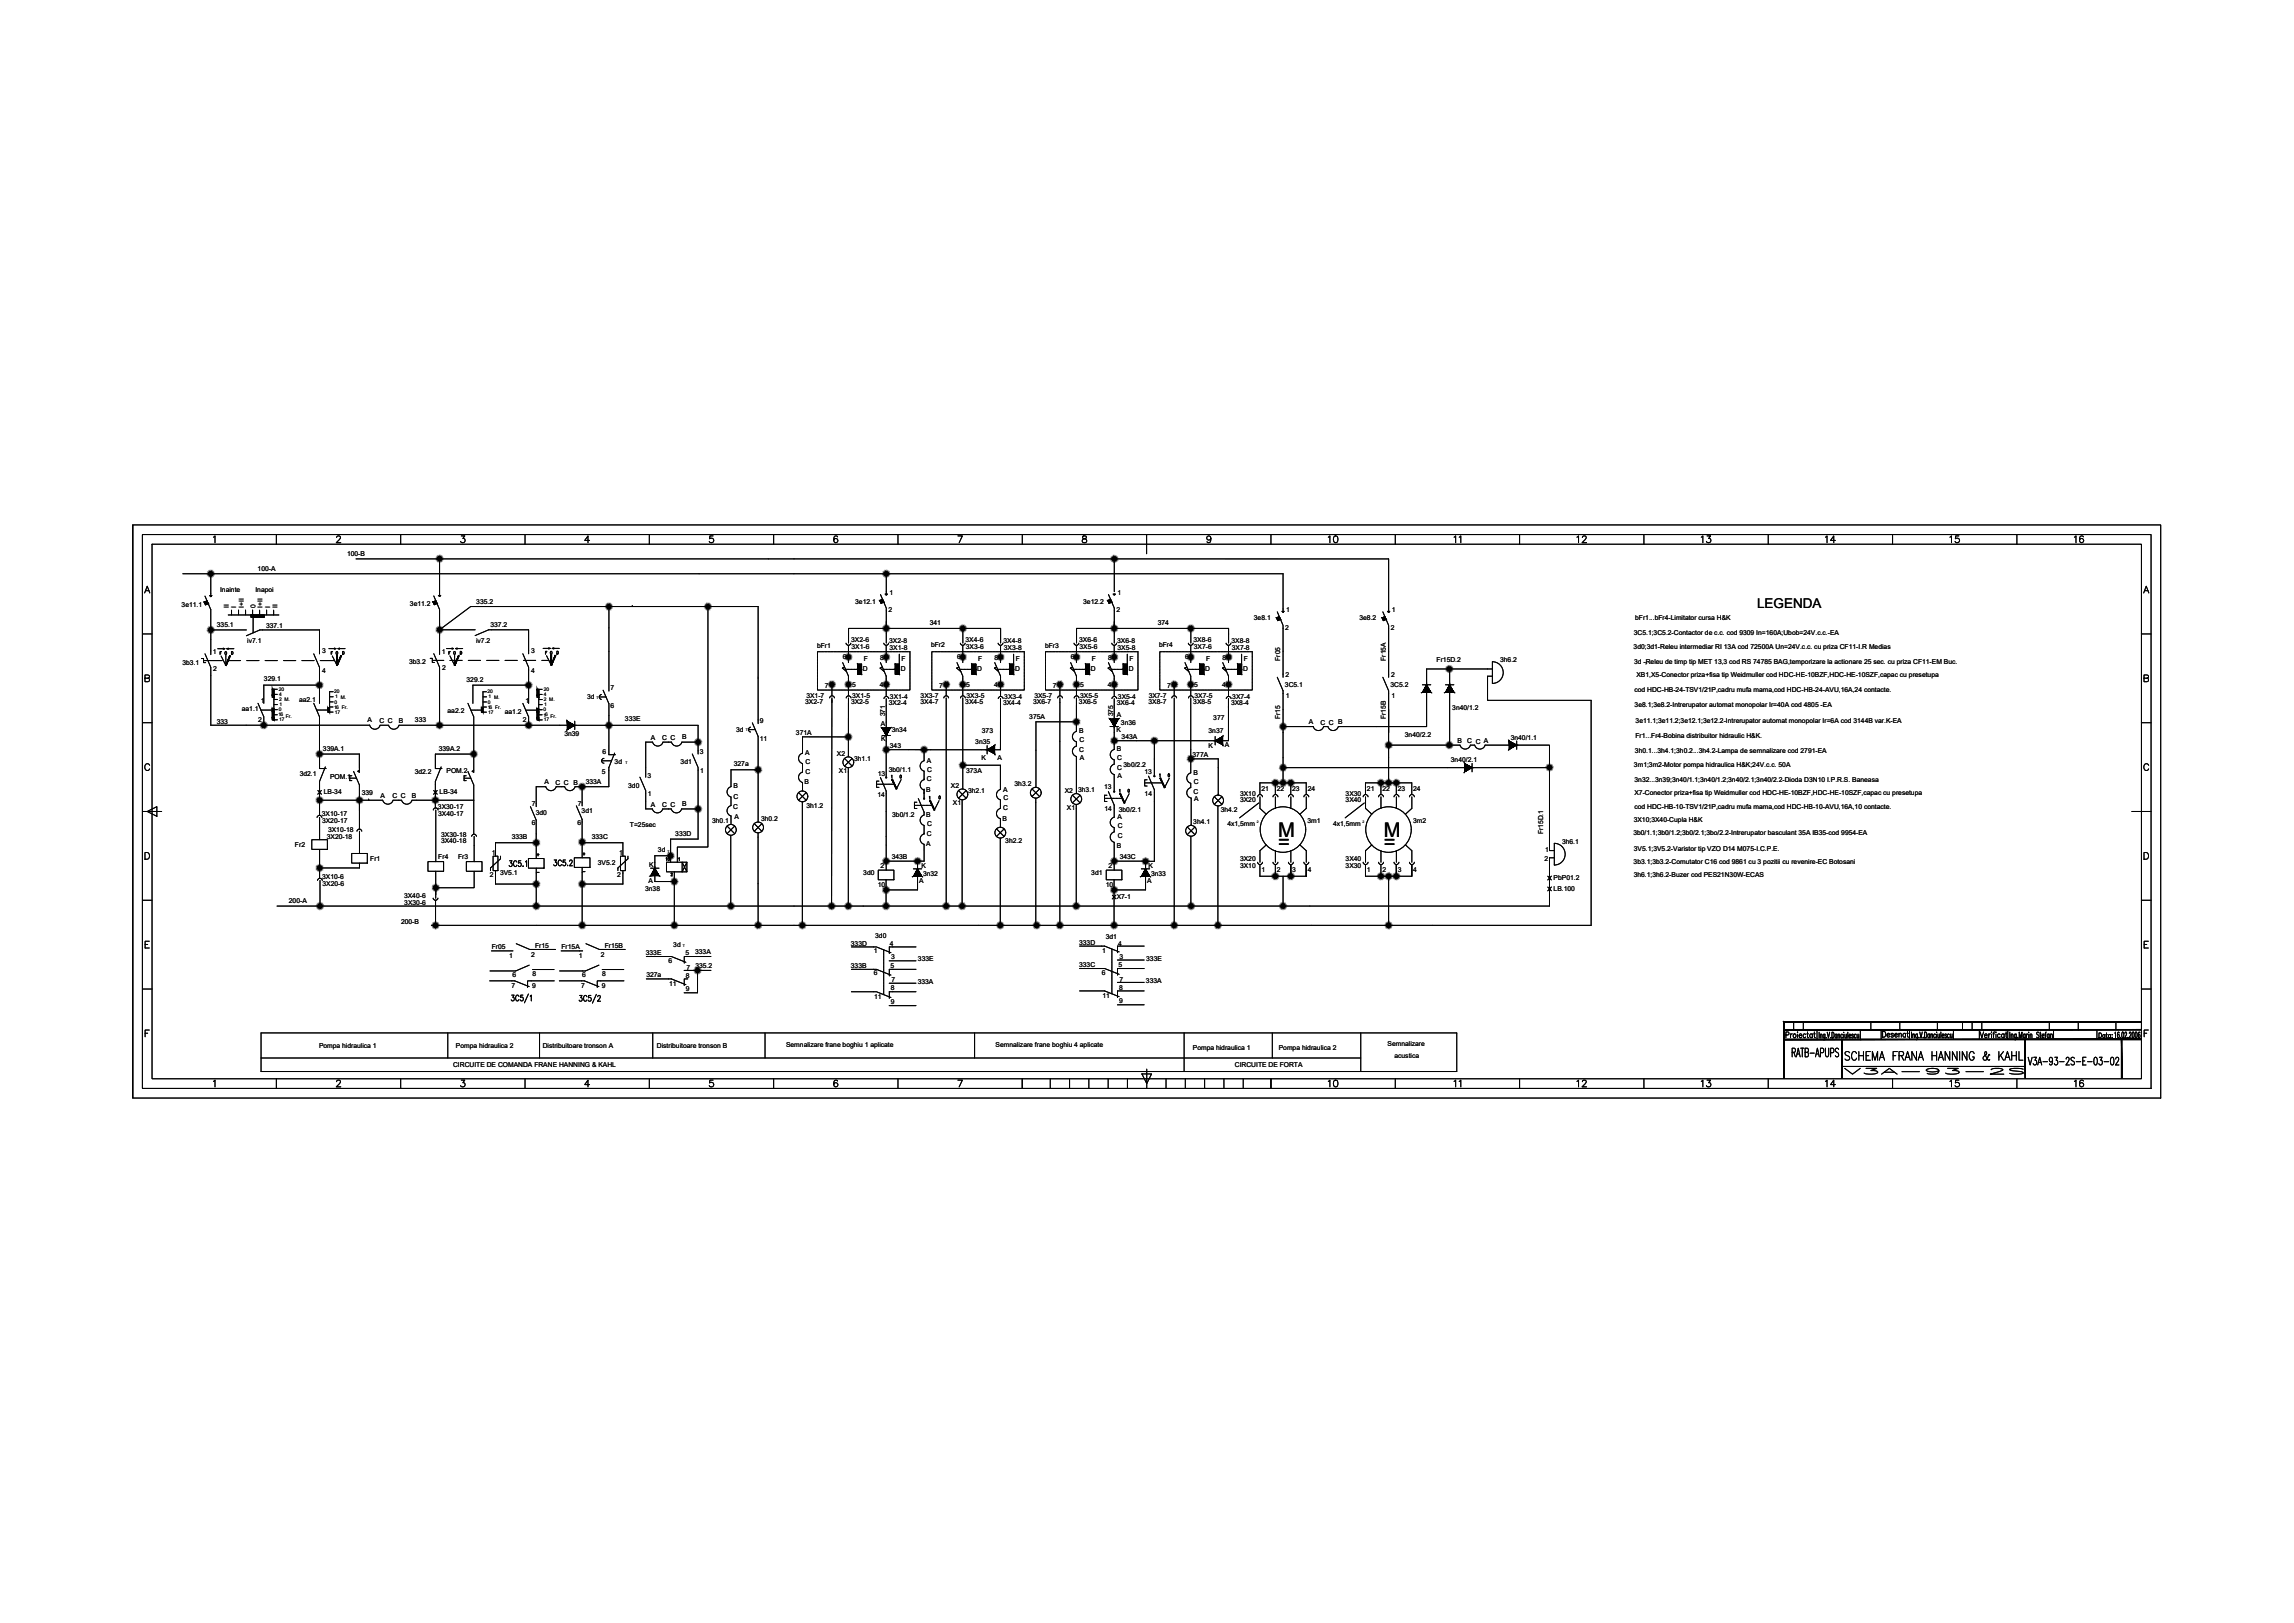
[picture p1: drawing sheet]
<svg xmlns="http://www.w3.org/2000/svg" width="1189mm" height="841mm" viewBox="0 0 1189 841" stroke-linecap="round" stroke-linejoin="round" font-family="sans-serif">
<defs><g id="words">
<g font-size="10.5">
<text x="662" y="434">M</text>
<text x="717" y="434">M</text>
<text x="662" y="440">=</text>
<text x="717" y="440">=</text>
</g>
<text font-size="8.4" x="955" y="551">SCHEMA FRANA HANNING &amp; KAHL</text>
<text font-size="7.9" x="1050" y="553">V3A-93-2S-E-03-02</text>
<g font-size="7.1">
<text x="688" y="283">10</text>
<text x="816" y="283">12</text>
<text x="881" y="283">13</text>
<text x="945" y="283">14</text>
<text x="1010" y="283">15</text>
<text x="1074" y="283">16</text>
<text x="688" y="564">10</text>
<text x="816" y="564">12</text>
<text x="881" y="564">13</text>
<text x="945" y="564">14</text>
<text x="1010" y="564">15</text>
<text x="1074" y="564">16</text>
</g>
<text font-size="7" x="911" y="315">LEGENDA</text>
<g font-size="6.6">
<text x="758" y="283" transform="rotate(-90 758 283)">11</text>
<text x="758" y="564" transform="rotate(-90 758 564)">11</text>
</g>
<g font-size="6.2">
<text x="286" y="450">3C5.2</text>
<text x="263" y="450">3C5.1</text>
<text x="955" y="558">V3A-93-2S</text>
</g>
<text font-size="4.9" x="344" y="447">10</text>
<g font-size="3.5">
<text x="180" y="288">100-B</text>
<text x="134" y="296">100-A</text>
<text x="114" y="307">Inainte</text>
<text x="132" y="307">Inapoi</text>
<text x="461" y="308">1</text>
<text x="579" y="308">1</text>
<text x="94" y="315">3e11.1</text>
<text x="119" y="315" transform="rotate(-90 119 315)">II</text>
<text x="122" y="315" transform="rotate(-90 122 315)">I</text>
<text x="126" y="315" transform="rotate(-90 126 315)">I+II</text>
<text x="132" y="315" transform="rotate(-90 132 315)">0</text>
<text x="136" y="315" transform="rotate(-90 136 315)">I+II</text>
<text x="140" y="315" transform="rotate(-90 140 315)">I</text>
<text x="144" y="315" transform="rotate(-90 144 315)">II</text>
<text x="212" y="314">3e11.2</text>
<text x="247" y="313">335.2</text>
<text x="443" y="313">3e12.1</text>
<text x="460" y="317">2</text>
<text x="561" y="313">3e12.2</text>
<text x="579" y="317">2</text>
<text x="667" y="317">1</text>
<text x="721" y="317">1</text>
<text x="482" y="324">341</text>
<text x="600" y="324">374</text>
<text x="650" y="321">3e8.1</text>
<text x="705" y="321">3e8.2</text>
<text x="847" y="321">bFr1...bFr4-Limitator cursa H&amp;K</text>
<text x="112" y="325">335.1</text>
<text x="138" y="326">337.1</text>
<text x="254" y="325">337.2</text>
<text x="666" y="326">2</text>
<text x="721" y="326">2</text>
<text x="847" y="329">3C5.1;3C5.2-Contactor de c.c. cod 9309 In=160A;Ubob=24V.c.c.-EA</text>
<text x="128" y="333">iv7.1</text>
<text x="247" y="333">iv7.2</text>
<text x="423" y="336">bFr1</text>
<text x="441" y="333">3X2-6</text>
<text x="461" y="333">3X2-8</text>
<text x="483" y="336">bFr2</text>
<text x="500" y="333">3X4-6</text>
<text x="520" y="333">3X4-8</text>
<text x="542" y="336">bFr3</text>
<text x="559" y="333">3X6-6</text>
<text x="579" y="333">3X6-8</text>
<text x="601" y="336">bFr4</text>
<text x="619" y="333">3X8-6</text>
<text x="638" y="333">3X8-8</text>
<text x="110" y="339">1</text>
<text x="167" y="338">3</text>
<text x="229" y="339">1</text>
<text x="275" y="338">3</text>
<text x="437" y="342">6</text>
<text x="441" y="336">3X1-6</text>
<text x="461" y="337">3X1-8</text>
<text x="496" y="342">6</text>
<text x="501" y="336">3X3-6</text>
<text x="520" y="337">3X3-8</text>
<text x="555" y="342">6</text>
<text x="559" y="336">3X5-6</text>
<text x="579" y="337">3X5-8</text>
<text x="614" y="342">6</text>
<text x="619" y="336">3X7-6</text>
<text x="638" y="337">3X7-8</text>
<text x="847" y="336">3d0;3d1-Releu intermediar RI 13A cod 72500A Un=24V.c.c. cu priza CF11-I.R Medias</text>
<text x="95" y="345">3b3.1</text>
<text x="111" y="347">2</text>
<text x="212" y="344">3b3.2</text>
<text x="229" y="347">2</text>
<text x="447" y="348">D</text>
<text x="448" y="342">F</text>
<text x="456" y="342">8</text>
<text x="467" y="348">D</text>
<text x="467" y="342">F</text>
<text x="506" y="348">D</text>
<text x="507" y="342">F</text>
<text x="515" y="342">8</text>
<text x="526" y="348">D</text>
<text x="526" y="342">F</text>
<text x="565" y="348">D</text>
<text x="566" y="342">F</text>
<text x="574" y="342">8</text>
<text x="585" y="348">D</text>
<text x="585" y="342">F</text>
<text x="625" y="348">D</text>
<text x="625" y="342">F</text>
<text x="634" y="342">8</text>
<text x="644" y="348">D</text>
<text x="645" y="342">F</text>
<text x="663" y="342" transform="rotate(-90 663 342)">Fr05</text>
<text x="718" y="342" transform="rotate(-90 718 342)">Fr15A</text>
<text x="744" y="343">Fr15D.2</text>
<text x="777" y="343">3h6.2</text>
<text x="847" y="344">3d -Releu de timp tip MET 13,3 cod RS 74785 BAG,temporizare la actionare 25 sec. cu priza CF11-EM Buc.</text>
<text x="137" y="353">329.1</text>
<text x="167" y="349">4</text>
<text x="242" y="353">329.2</text>
<text x="275" y="349">4</text>
<text x="666" y="351">2</text>
<text x="721" y="351">2</text>
<text x="848" y="351">XB1,X5-Conector priza+fisa tip Weidmuller cod HDC-HE-10BZF,HDC-HE-10SZF,capac cu presetupa</text>
<text x="316" y="358">7</text>
<text x="428" y="356">7</text>
<text x="442" y="356">5</text>
<text x="456" y="356">4</text>
<text x="487" y="356">7</text>
<text x="501" y="356">5</text>
<text x="515" y="356">4</text>
<text x="546" y="356">7</text>
<text x="560" y="356">5</text>
<text x="574" y="356">4</text>
<text x="605" y="356">7</text>
<text x="619" y="356">5</text>
<text x="633" y="356">4</text>
<text x="666" y="356">3C5.1</text>
<text x="721" y="356">3C5.2</text>
<text x="847" y="358">cod HDC-HB-24-TSV1/21P,cadru mufa mama,cod HDC-HB-24-AVU,16A,24 contacte.</text>
<text x="135" y="364">1</text>
<text x="155" y="364">aa2.1</text>
<text x="272" y="364">1</text>
<text x="304" y="362">3d</text>
<text x="417" y="365">3X2-7</text>
<text x="418" y="362">3X1-7</text>
<text x="441" y="365">3X2-5</text>
<text x="442" y="362">3X1-5</text>
<text x="461" y="365">3X2-4</text>
<text x="461" y="362">3X1-4</text>
<text x="477" y="365">3X4-7</text>
<text x="477" y="362">3X3-7</text>
<text x="500" y="365">3X4-5</text>
<text x="501" y="362">3X3-5</text>
<text x="520" y="365">3X4-4</text>
<text x="520" y="362">3X3-4</text>
<text x="535" y="365">3X6-7</text>
<text x="536" y="362">3X5-7</text>
<text x="559" y="365">3X6-5</text>
<text x="560" y="362">3X5-5</text>
<text x="579" y="365">3X6-4</text>
<text x="579" y="362">3X5-4</text>
<text x="595" y="365">3X8-7</text>
<text x="595" y="362">3X7-7</text>
<text x="618" y="365">3X8-5</text>
<text x="619" y="362">3X7-5</text>
<text x="638" y="365">3X8-4</text>
<text x="639" y="362">3X7-4</text>
<text x="666" y="362">1</text>
<text x="721" y="362">1</text>
<text x="125" y="368">aa1.1</text>
<text x="232" y="369">aa2.2</text>
<text x="262" y="370">aa1.2</text>
<text x="316" y="367">6</text>
<text x="459" y="371" transform="rotate(-90 459 371)">371</text>
<text x="577" y="371" transform="rotate(-90 577 371)">375</text>
<text x="579" y="372">A</text>
<text x="753" y="368">3n40/1.2</text>
<text x="847" y="367">3e8.1;3e8.2-Intrerupator automat monopolar Ir=40A cod 4805 -EA</text>
<text x="112" y="375">333</text>
<text x="134" y="374">2</text>
<text x="191" y="374">A</text>
<text x="197" y="375">C C</text>
<text x="207" y="375">B</text>
<text x="215" y="374">333</text>
<text x="271" y="374">2</text>
<text x="324" y="374">333E</text>
<text x="394" y="374">9</text>
<text x="457" y="376">A</text>
<text x="533" y="373">375A</text>
<text x="581" y="376">3n36</text>
<text x="629" y="373">377</text>
<text x="663" y="373" transform="rotate(-90 663 373)">Fr15</text>
<text x="678" y="375">A</text>
<text x="684" y="376">C C B</text>
<text x="718" y="373" transform="rotate(-90 718 373)">Fr15B</text>
<text x="848" y="375">3e11.1;3e11.2;3e12.1;3e12.2-Intrerupator automat monopolar Ir=6A cod 3144B var.K-EA</text>
<text x="292" y="382">3n39</text>
<text x="337" y="383">A</text>
<text x="343" y="384">C C</text>
<text x="353" y="383">B</text>
<text x="382" y="379">3d</text>
<text x="394" y="384">11</text>
<text x="412" y="381">371A</text>
<text x="462" y="379">3n34</text>
<text x="509" y="380">373</text>
<text x="559" y="380">B</text>
<text x="579" y="380">K</text>
<text x="581" y="383">343A</text>
<text x="626" y="380">3n37</text>
<text x="728" y="382">3n40/2.2</text>
<text x="783" y="383">3n40/1.1</text>
<text x="848" y="382">Fr1...Fr4-Bobina distribuitor hidraulic H&amp;K.</text>
<text x="167" y="389">339A.1</text>
<text x="227" y="389">339A.2</text>
<text x="457" y="384">K</text>
<text x="461" y="387">343</text>
<text x="505" y="386">3n35</text>
<text x="559" y="390">C</text>
<text x="559" y="385">C</text>
<text x="579" y="389">B</text>
<text x="626" y="387">K</text>
<text x="635" y="387">A</text>
<text x="755" y="385">B</text>
<text x="760" y="385">C C A</text>
<text x="312" y="391">6</text>
<text x="319" y="396">3d</text>
<text x="363" y="391">3</text>
<text x="417" y="391">A</text>
<text x="417" y="396">C</text>
<text x="434" y="392">X2</text>
<text x="443" y="394">3h1.1</text>
<text x="480" y="395">A</text>
<text x="509" y="394">K</text>
<text x="517" y="394">A</text>
<text x="560" y="394">A</text>
<text x="579" y="394">C</text>
<text x="618" y="392">377A</text>
<text x="752" y="395">3n40/2.1</text>
<text x="847" y="390">3h0.1...3h4.1;3h0.2...3h4.2-Lampa de semnalizare cod 2791-EA</text>
<text x="215" y="401">3d2.2</text>
<text x="231" y="400">POM.2</text>
<text x="312" y="401">5</text>
<text x="353" y="396">3d1</text>
<text x="363" y="401">1</text>
<text x="380" y="397">327a</text>
<text x="417" y="401">C</text>
<text x="435" y="401">X1</text>
<text x="455" y="402">13</text>
<text x="461" y="400">3b0/1.1</text>
<text x="480" y="400">C</text>
<text x="501" y="401">373A</text>
<text x="579" y="399">C</text>
<text x="582" y="397">3b0/2.2</text>
<text x="593" y="401">13</text>
<text x="619" y="401">B</text>
<text x="847" y="397">3m1;3m2-Motor pompa hidraulica H&amp;K;24V.c.c. 50A</text>
<text x="155" y="402">3d2.1</text>
<text x="171" y="404">POM.1</text>
<text x="282" y="406">A</text>
<text x="288" y="407">C C B</text>
<text x="304" y="406">333A</text>
<text x="336" y="403">3</text>
<text x="417" y="406">B</text>
<text x="480" y="405">C</text>
<text x="526" y="407">3h3.2</text>
<text x="579" y="403">A</text>
<text x="619" y="406">C</text>
<text x="847" y="405">3n32...3n39;3n40/1.1;3n40/1.2;3n40/2.1;3n40/2.2-Dioda D3N10 I.P.R.S. Baneasa</text>
<text x="168" y="412">LB-34</text>
<text x="187" y="412">339</text>
<text x="197" y="413">A</text>
<text x="203" y="414">C C</text>
<text x="213" y="414">B</text>
<text x="228" y="412">LB-34</text>
<text x="326" y="408">3d0</text>
<text x="336" y="413">1</text>
<text x="380" y="409">B</text>
<text x="455" y="413">14</text>
<text x="480" y="410">B</text>
<text x="493" y="408">X2</text>
<text x="502" y="411">3h2.1</text>
<text x="520" y="410">A</text>
<text x="552" y="411">X2</text>
<text x="559" y="410">3h3.1</text>
<text x="572" y="409">13</text>
<text x="593" y="412">14</text>
<text x="619" y="411">C</text>
<text x="643" y="412">3X10</text>
<text x="654" y="410">21</text>
<text x="662" y="410">22</text>
<text x="670" y="410">23</text>
<text x="678" y="410">24</text>
<text x="697" y="412">3X30</text>
<text x="708" y="410">21</text>
<text x="716" y="410">22</text>
<text x="724" y="410">23</text>
<text x="732" y="410">24</text>
<text x="847" y="412">X7-Conector priza+fisa tip Weidmuller cod HDC-HE-10BZF,HDC-HE-10SZF,capac cu presetupa</text>
<text x="227" y="419">3X30-17</text>
<text x="276" y="418">7</text>
<text x="299" y="417">7</text>
<text x="337" y="418">A</text>
<text x="343" y="418">C C</text>
<text x="353" y="417">B</text>
<text x="380" y="419">C</text>
<text x="380" y="414">C</text>
<text x="418" y="418">3h1.2</text>
<text x="494" y="417">X1</text>
<text x="520" y="420">C</text>
<text x="520" y="415">C</text>
<text x="553" y="420">X1</text>
<text x="619" y="415">A</text>
<text x="643" y="416">3X20</text>
<text x="697" y="416">3X40</text>
<text x="847" y="419">cod HDC-HB-10-TSV1/21P,cadru mufa mama,cod HDC-HB-10-AVU,16A,10 contacte.</text>
<text x="167" y="423">3X10-17</text>
<text x="227" y="423">3X40-17</text>
<text x="278" y="422">3d0</text>
<text x="301" y="422">3d1</text>
<text x="381" y="424">A</text>
<text x="394" y="425">3h0.2</text>
<text x="462" y="423">3b0/1.2</text>
<text x="480" y="423">B</text>
<text x="520" y="425">B</text>
<text x="572" y="420">14</text>
<text x="579" y="424">A</text>
<text x="580" y="421">3b0/2.1</text>
<text x="633" y="421">3h4.2</text>
<text x="847" y="426">3X10;3X40-Cupla H&amp;K</text>
<text x="167" y="426">3X20-17</text>
<text x="170" y="431">3X10-18</text>
<text x="276" y="428">6</text>
<text x="299" y="427">6</text>
<text x="326" y="429">T=25sec</text>
<text x="369" y="426">3h0.1</text>
<text x="480" y="428">C</text>
<text x="579" y="429">C</text>
<text x="618" y="427">3h4.1</text>
<text x="636" y="428">4x1,5mm</text>
<text x="678" y="426">3m1</text>
<text x="691" y="428">4x1,5mm</text>
<text x="732" y="426">3m2</text>
<text x="169" y="435">3X20-18</text>
<text x="229" y="437">3X40-18</text>
<text x="229" y="434">3X30-18</text>
<text x="265" y="435">333B</text>
<text x="307" y="435">333C</text>
<text x="350" y="433">333D</text>
<text x="480" y="433">C</text>
<text x="521" y="437">3h2.2</text>
<text x="579" y="434">C</text>
<text x="800" y="432" transform="rotate(-90 800 432)">Fr15D.1</text>
<text x="810" y="437">3h6.1</text>
<text x="846" y="433">3b0/1.1;3b0/1.2;3b0/2.1;3bo/2.2-Intrerupator basculant 35A IB35-cod 9954-EA</text>
<text x="153" y="439">Fr2</text>
<text x="255" y="443">1</text>
<text x="321" y="443">1</text>
<text x="341" y="442">3d</text>
<text x="480" y="439">A</text>
<text x="579" y="439">B</text>
<text x="801" y="442">1</text>
<text x="847" y="441">3V5.1;3V5.2-Varistor tip VZO D14 M075-I.C.P.E.</text>
<text x="192" y="446">Fr1</text>
<text x="227" y="445">Fr4</text>
<text x="237" y="445">Fr3</text>
<text x="310" y="448">3V5.2</text>
<text x="336" y="449">K</text>
<text x="456" y="450">2</text>
<text x="462" y="445">343B</text>
<text x="478" y="450">K</text>
<text x="574" y="450">2</text>
<text x="580" y="445">343C</text>
<text x="595" y="450">K</text>
<text x="643" y="450">3X10</text>
<text x="643" y="446">3X20</text>
<text x="697" y="446">3X40</text>
<text x="697" y="450">3X30</text>
<text x="800" y="446">2</text>
<text x="847" y="448">3b3.1;3b3.2-Comutator C16 cod 9861 cu 3 pozitii cu revenire-EC Botosani</text>
<text x="167" y="456">3X10-6</text>
<text x="254" y="455">2</text>
<text x="259" y="453">3V5.1</text>
<text x="320" y="455">2</text>
<text x="447" y="453">3d0</text>
<text x="478" y="454">3n32</text>
<text x="566" y="453">3d1</text>
<text x="597" y="454">3n33</text>
<text x="654" y="452">1</text>
<text x="662" y="452">2</text>
<text x="670" y="452">3</text>
<text x="678" y="452">4</text>
<text x="708" y="452">1</text>
<text x="716" y="452">2</text>
<text x="724" y="452">3</text>
<text x="732" y="452">4</text>
<text x="805" y="456">PbP01.2</text>
<text x="847" y="455">3h6.1;3h6.2-Buzer cod PES21N30W-ECAS</text>
<text x="167" y="459">3X20-6</text>
<text x="334" y="462">3n38</text>
<text x="336" y="457">A</text>
<text x="455" y="459">10</text>
<text x="476" y="458">A</text>
<text x="573" y="459">10</text>
<text x="595" y="458">A</text>
<text x="805" y="461">LB.100</text>
<text x="150" y="468">200-A</text>
<text x="209" y="465">3X40-6</text>
<text x="579" y="466">X7-1</text>
<text x="210" y="469">3X30-6</text>
<text x="208" y="479">200-B</text>
<text x="454" y="486">3d0</text>
<text x="255" y="492">Fr05</text>
<text x="277" y="491">Fr15</text>
<text x="291" y="492">Fr15A</text>
<text x="313" y="491">Fr15B</text>
<text x="349" y="491">3d</text>
<text x="441" y="490">333D</text>
<text x="461" y="490">4</text>
<text x="559" y="490">333D</text>
<text x="573" y="487">3d1</text>
<text x="579" y="490">4</text>
<text x="264" y="496">1</text>
<text x="275" y="496">2</text>
<text x="300" y="496">1</text>
<text x="311" y="496">2</text>
<text x="335" y="495">333E</text>
<text x="355" y="495">5</text>
<text x="360" y="494">333A</text>
<text x="453" y="494">1</text>
<text x="462" y="497">3</text>
<text x="571" y="494">1</text>
<text x="580" y="497">3</text>
<text x="594" y="498">333E</text>
<text x="347" y="499">6</text>
<text x="356" y="502">7</text>
<text x="360" y="502">335.2</text>
<text x="441" y="502">333B</text>
<text x="461" y="502">5</text>
<text x="476" y="498">333E</text>
<text x="559" y="501">333C</text>
<text x="580" y="501">5</text>
<text x="266" y="507">6</text>
<text x="276" y="506">8</text>
<text x="302" y="507">6</text>
<text x="312" y="506">8</text>
<text x="335" y="506">327a</text>
<text x="355" y="507">8</text>
<text x="453" y="505">6</text>
<text x="462" y="509">7</text>
<text x="476" y="510">333A</text>
<text x="571" y="505">6</text>
<text x="580" y="509">7</text>
<text x="594" y="509">333A</text>
<text x="265" y="512">7</text>
<text x="276" y="512">9</text>
<text x="301" y="512">7</text>
<text x="312" y="512">9</text>
<text x="347" y="511">11</text>
<text x="355" y="514">9</text>
<text x="462" y="513">8</text>
<text x="580" y="513">8</text>
<text x="453" y="517">11</text>
<text x="462" y="520">9</text>
<text x="571" y="517">11</text>
<text x="580" y="520">9</text>
<text x="165" y="543">Pompa hidraulica 1</text>
<text x="236" y="543">Pompa hidraulica 2</text>
<text x="281" y="543">Distribuitoare tronson A</text>
<text x="340" y="543">Distribuitoare tronson B</text>
<text x="407" y="543">Semnalizare frane boghiu 1 aplicate</text>
<text x="516" y="543">Semnalizare frane boghiu 4 aplicate</text>
<text x="618" y="544">Pompa hidraulica 1</text>
<text x="663" y="544">Pompa hidraulica 2</text>
<text x="719" y="542">Semnalizare</text>
<text x="723" y="548">acustica</text>
<text x="235" y="553">CIRCUITE DE COMANDA FRANE HANNING &amp; KAHL</text>
<text x="640" y="553">CIRCUITE DE FORTA</text>
</g>
<g font-size="2.6">
<text x="278" y="453">-</text>
<text x="301" y="453">-</text>
</g>
<g font-size="2.5">
<text x="145" y="358">20</text>
<text x="173" y="359">20</text>
<text x="253" y="359">20</text>
<text x="282" y="358">20</text>
<text x="145" y="361">4</text>
<text x="145" y="363">2 M.</text>
<text x="145" y="366">1</text>
<text x="173" y="365">0</text>
<text x="174" y="362">1 M.</text>
<text x="253" y="365">0</text>
<text x="253" y="362">1 M.</text>
<text x="282" y="361">4</text>
<text x="282" y="363">2 M.</text>
<text x="282" y="366">1</text>
<text x="144" y="371">16</text>
<text x="144" y="369">0</text>
<text x="173" y="367">16 Fr.</text>
<text x="173" y="370">17</text>
<text x="253" y="367">16 Fr.</text>
<text x="253" y="370">17</text>
<text x="282" y="371">16</text>
<text x="282" y="369">0</text>
<text x="145" y="374">17</text>
<text x="148" y="372">Fr.</text>
<text x="282" y="374">17</text>
<text x="285" y="372">Fr.</text>
</g>
<g font-size="1.7">
<text x="853" y="345">T</text>
<text x="309" y="362">T</text>
<text x="387" y="379">T</text>
<text x="324" y="396">T</text>
<text x="651" y="427">2</text>
<text x="706" y="427">2</text>
<text x="346" y="442">T</text>
<text x="354" y="491">T</text>
</g>
</g></defs>
<!-- layer: 0 -->
<g fill="none" stroke="#000" stroke-width=".52">
<path d="M69 272h1051v297h-1051zM69 272v297M74 277h1041v287h-1041zM111 278v3M143 277v5M174 279l1-1h1l-2 3h3M208 277v5M239 278h2l-1 1a1.2 1.2 0 0 1 1 2 1.2 1.2 0 0 1-2 0M272 277v5M337 277v5M370 278h-2v1a1.2 1.2 0 0 1 2 0 1.2 1.2 0 0 1-1 2 1.2 1.2 0 0 1-1 0M401 277v5"/>
<path d="M434 278a1.5 1.5 0 0 0-2 1 1.5 1.5 0 0 0 2 2 1.1 1.1 0 0 0 0-2 1.1 1.1 0 0 0-2 1M465 277v5M496 278h3l-2 3M530 277v5M561 278v1a1.4 1.4 0 0 1 2 0 1.4 1.4 0 0 1 0 2h-2v-1l2-1v-1zM594 277v10M628 279a1.1 1.1 0 0 1-2 1 1.1 1.1 0 0 1 0-2 1.1 1.1 0 0 1 1 0v3h-1M659 277v5M723 277v5M788 277v5M852 277v5M916 277v5"/>
<path d="M981 277v5M1045 277v5M79 282h1031v277h-1031zM95 297h570v20M109 297v12M185 290h535v27M228 290v19M306 280h-3l2-2v3M459 297v11M577 290v17M75 307l1-3 2 3M75 306h2"/>
<path d="M106 312l1-1 1 2h-1zM106 309l3 7v10M109 309h1M118 319h27M120 316v3M124 316v3M127 316v3M130 319v1h7v-1M131 316v3M131 320v8M135 316v3M138 316v3"/>
<path d="M142 316v3M224 312l2-1v2h-1zM225 309l3 7v23M227 309h1M316 314v44M328 314h.1M367 314v125h-16v8M456 311h1l1 1-1 1zM456 308l3 7v18M459 308h1M574 311h2v1l-1 1zM574 308l3 7v18"/>
<path d="M577 308h1M662 317l3 7v27M664 317h2M717 317l3 7v27M719 317h1M1111 307l1-3 2 3M1111 306h2M74 329h5M106 339l3 7v30h83a2.8 2.8 0 0 0 2 2 2.8 2.8 0 0 0 3-2h4a2.8 2.8 0 0 0 3 2 2.8 2.8 0 0 0 3-2h87M109 326h19M109 326v13M113 336h4"/>
<path d="M114 338h1M115 340h.1M115 338h-1v1M116 336h1h-1M117 339v1M118 336h.1M118 336h3M120 338h1l-1 1zM128 329l7-3h31v13M163 339l3 7v18M170 336h4M172 338h.1"/>
<path d="M172 340h.1M172 338v1M173 336h1h-1M175 336h4M176 336h-1h1M178 338v1zM225 339l3 7v30M227 326h19M228 326l16-12h149v61M233 338h.1M233 340h.1M233 338v1"/>
<path d="M234 336h1h-4M235 336h-1M236 339v1M236 340h.1M237 336h-1M239 338v1zM240 336h-4h1M246 329l7-3h21v13M271 339l3 7v19M281 336h4M283 338h.1M283 340h.1"/>
<path d="M283 338v1M284 336h1h-1M286 336h4M287 336h-1h1M289 337v1v1zM424 338v1M424 339v1M424 340h.1M424 338h.1M425 338h.1M425 338h1M426 338h1"/>
<path d="M427 338h.1M428 338h.1M428 338h1M429 338h1M430 338h.1M431 338h.1M431 338h1M432 338h1M433 338h.1M434 338h.1M434 338h1M435 338h1"/>
<path d="M436 338h.1M437 338h.1M437 338h1M438 338h1M438 333a1.3 1.3 0 0 0 2 1 1.3 1.3 0 0 0 1-1M439 338h.1M440 338h.1M440 334v9M440 333v-7h79v7M440 338h1M441 338h1M442 338h.1"/>
<path d="M443 338h.1M443 338h1M444 338h1M445 338h.1M446 338h.1M446 338h1M447 338h1M448 338h.1M449 338h.1M449 338h1M450 338h1M451 338h.1"/>
<path d="M452 338h.1M452 338h1M453 338h1M454 338h.1M455 338h.1M455 338h1M456 338h1M457 338h.1M457 338h1M458 333a1.3 1.3 0 0 0 1 1 1.3 1.3 0 0 0 2-1M458 338h1M459 338h1"/>
<path d="M459 334v9M460 338h.1M461 338h.1M461 338h1M462 338h1M463 338h.1M464 338h.1M464 338h1M465 338h1M466 338h.1M466 339v10h-2v-2M467 338h.1"/>
<path d="M467 338h1M468 338h1M469 338h.1M470 338h.1M470 338h1M471 338h1M472 338v1M472 339v1M472 340h.1M483 338v1M483 339v1M483 340h.1"/>
<path d="M483 338h.1M484 338h.1M484 338h1M485 338h1M486 338h.1M487 338h.1M487 338h1M488 338h1M489 338h.1M490 338h.1M490 338h1M491 338h1"/>
<path d="M492 338h.1M493 338h.1M493 338h1M494 338h1M495 338h.1M496 338h.1M496 338h1M497 338h1M498 333a1.3 1.3 0 0 0 1 1 1.3 1.3 0 0 0 1-1M498 338h.1M499 338h.1M499 334v9"/>
<path d="M499 326v7M499 338h1M500 338h1M501 338h.1M502 338h.1M502 338h1M503 338h1M504 338h.1M505 338h.1M505 338h1M506 338h1M507 338h.1"/>
<path d="M508 338h.1M508 338h1M509 338h1M510 338h.1M511 338h.1M511 338h1M512 338h1M513 338h.1M514 338h.1M514 338h1M515 338h1M516 338h.1"/>
<path d="M517 338h.1M517 333a1.3 1.3 0 0 0 2 1 1.3 1.3 0 0 0 1-1M517 338h1M518 338h1M519 334v9M519 338h.1M520 338h.1M520 338h1M521 338h1M522 338h.1M523 338h.1M523 338h1"/>
<path d="M524 338h1M525 338h.1M525 339v5M526 338h.1M526 338h1M527 338h1M528 338h.1M529 338h.1M529 338h1M530 338h1M531 338v1M531 339v1"/>
<path d="M531 340h.1M542 338v1M542 339v1M542 340h.1M542 338h.1M543 338h.1M543 338h1M544 338h1M545 338h.1M546 338h.1M546 338h1M547 338h1"/>
<path d="M548 338h.1M549 338h.1M549 338h1M550 338h1M551 338h.1M552 338h.1M552 338h1M553 338h1M554 338h.1M555 338h.1M555 338h1M556 338h1"/>
<path d="M557 333a1.3 1.3 0 0 0 1 1 1.3 1.3 0 0 0 1-1M557 338h.1M558 338h.1M558 334v9M558 333v-7h79v7M558 338h1M559 338h1M560 338h.1M561 338h.1M561 338h1M562 338h1M563 338h.1"/>
<path d="M564 338h.1M564 338h1M565 338h1M566 338h.1M567 338h.1M567 338h1M568 338h1M569 338h.1M570 338h.1M570 338h1M571 338h1M572 338h.1"/>
<path d="M573 338h.1M573 338h1M574 338h1M575 338h.1M576 338h.1M576 333a1.3 1.3 0 0 0 1 1 1.3 1.3 0 0 0 2-1M576 338h1M577 338h1M577 334v9M578 338h.1M579 338h.1M579 338h1"/>
<path d="M580 338h1M581 338h.1M582 338h.1M582 338h1M583 338h1M584 338h.1M584 339v10h-2v-2M585 338h.1M585 338h1M586 338h1M587 338h.1M588 338h.1"/>
<path d="M588 338h1M589 338h1M590 338v1M590 339v1M590 340h.1M601 338v1M601 339v1M601 340h.1M602 338h-1M602 338h.1M603 338h.1M603 338h1"/>
<path d="M604 338h1M605 338h.1M606 338h.1M606 338h1M607 338h1M608 338h.1M609 338h.1M609 338h1M610 338h1M611 338h.1M612 338h.1M612 338h1"/>
<path d="M613 338h1M614 338h.1M615 338h.1M615 338h1M616 333a1.3 1.3 0 0 0 1 1 1.3 1.3 0 0 0 1-1M616 338h1M617 338h.1M617 334v9M617 326v7M618 338h.1M618 338h1M619 338h1"/>
<path d="M620 338h.1M621 338h.1M621 338h1M622 338h1M623 338h.1M624 338h.1M624 338h1M625 338h1M626 338h.1M627 338h.1M627 338h1M628 338h1"/>
<path d="M629 338h.1M630 338h.1M630 338h1M631 338h1M632 338h.1M633 338h.1M633 338h1M634 338h1M635 338h.1M635 333a1.3 1.3 0 0 0 2 1 1.3 1.3 0 0 0 1-1M636 338h.1M636 338h1"/>
<path d="M637 334v9M637 338h1M638 338h.1M639 338h.1M639 338h1M640 338h1M641 338h.1M642 338h.1M642 338h1M643 338h1M643 339v10h-2v-2M644 338h.1"/>
<path d="M645 338h.1M645 338h1M646 338h1M647 338h.1M648 338h.1M648 338h1M649 338v1M649 339v1M649 340h.1M662 320h1l1 1-2 1zM716 320h2v1l-1 1zM1110 329h5"/>
<path d="M75 351h2v-1h-2v3h2v-1v-1M104 341h1v2h2M105 342h10M115 340v1M115 341v1M116 342h.1M116 342v1M116 343v1M117 344h.1M117 344v1M117 340v1M117 341h.1"/>
<path d="M117 342h.1M117 342v1M117 343v1M118 342h7M128 342h6M137 342h7M142 357v16M142 360h2M144 357h-3v4h1M147 342h6M156 342h7M166 355h-29v9"/>
<path d="M166 342h7l1 1M172 340l1 1M173 358h-2v11M173 341v1M173 342h.1M174 343v1M174 344h.1M174 344l1 1M223 341h1v2h1M224 342h6M233 342h7M233 340l1 1"/>
<path d="M234 341v1M234 342h.1M234 342l1 1M235 343v1M235 344h.1M235 344h1M236 341h.1M236 341v1M236 342v1M236 343h.1M236 344h.1M243 342h6"/>
<path d="M252 358h-2v11M252 342h7M262 342h6M271 342h7M274 355h-29v9M279 360h2M281 357h-3v4h1v-4v10M284 340v1M284 341h.1M284 342h-3M285 342v1M285 343h.1"/>
<path d="M285 344h.1M286 344v1M312 360a1.3 1.3 0 0 0-1 1 1.3 1.3 0 0 0 1 1M313 358l3 7v26h3M424 357v1M424 341h.1M424 341v1M424 342v1M424 343h.1M424 344h.1M424 344v1M424 345v1"/>
<path d="M424 346h.1M424 347h.1M424 347v1M424 348v1M424 349h.1M424 350h.1M424 350v1M424 351v1M424 352h.1M424 353h.1M424 353v1M424 354v1"/>
<path d="M424 355h.1M424 356h.1M424 356v1M425 358h.1M425 358h1M426 358h1M427 358h.1M428 358h.1M428 358h1M429 358h1M430 358h.1M431 358h.1"/>
<path d="M431 354v7M431 358h1M432 358h1M433 358h.1M434 358h.1M434 358h1M435 358h1M436 358h.1M437 358h.1M437 343l3 7v11M437 358h1M438 346h-1l2 2"/>
<path d="M438 358h1M438 347h1M439 358h.1M439 347h.1M440 358h.1M440 347h.1M440 358h1M440 347h1M441 358h1M441 347h1M442 358h.1M442 347h.1"/>
<path d="M443 358h.1M443 347h.1M443 358h1M443 347h1M444 358h1M444 347h.1M444 344h2v5h-2zM445 358h.1M446 358h.1M446 358h1M447 358h1M448 358h.1"/>
<path d="M449 358h.1M449 358h1M450 358h1M451 358h.1M452 358h.1M452 358h1M453 358h1M454 358h.1M455 358h.1M455 358h1M456 358h1M456 343l3 7v11"/>
<path d="M457 358h.1M457 346h-1l2 2M457 358h1M458 347h.1M458 358h1M458 347h1M459 358h1M459 347h1M460 358h.1M460 347h.1M461 358h.1M461 347h.1"/>
<path d="M461 358h1M461 347h1M462 358h1M462 347h1M463 358h.1M463 347h.1M464 358h.1M464 347h.1M464 358h1M465 358h1M466 358h.1M466 344h-2v3"/>
<path d="M467 358h.1M467 358h1M468 358h1M469 358h.1M470 358h.1M470 358h1M472 357l-1 1M472 341h.1M472 341v1M472 342v1M472 343h.1M472 344h.1"/>
<path d="M472 344v1M472 345v1M472 346h.1M472 347h.1M472 347v1M472 348v1M472 349h.1M472 350h.1M472 350v1M472 351v1M472 352h.1M472 353h.1"/>
<path d="M472 353v1M472 354v1M472 355h.1M472 356h.1M472 356v1M483 357v1M483 341h.1M483 341v1M483 342v1M483 343h.1M483 344h.1M483 344v1"/>
<path d="M483 345v1M483 346h.1M483 347h.1M483 347v1M483 348v1M483 349h.1M483 350h.1M483 350v1M483 351v1M483 352h.1M483 353h.1M483 353v1"/>
<path d="M483 354v1M483 355h.1M483 356h.1M483 356v1M484 358h.1M484 358h1M485 358h1M486 358h.1M487 358h.1M487 358h1M488 358h1M489 358h.1"/>
<path d="M490 358h.1M490 354v7M490 358h1M491 358h1M492 358h.1M493 358h.1M493 358h1M494 358h1M495 358h.1M496 358h.1M496 343l3 7v11M496 358h1"/>
<path d="M497 346h-1l2 2M497 358h1M497 347h1M498 358h.1M498 347h1M499 358h.1M499 347h.1M499 358h1M500 347h.1M500 358h1M500 347h1M501 358h.1"/>
<path d="M501 347h1M502 358h.1M502 347h.1M502 358h1M503 347h.1M503 358h1M503 347h1M504 344h2v5h-2zM504 358h.1M505 358h.1M505 358h1M506 358h1"/>
<path d="M507 358h.1M508 358h.1M508 358h1M509 358h1M510 358h.1M511 358h.1M511 358h1M512 358h1M513 358h.1M514 358h.1M514 358h1M515 358h1"/>
<path d="M516 343l3 7v11M516 358h.1M517 346h-2l3 2M517 358h.1M517 347h.1M517 358h1M518 347h.1M518 358h1M518 347h1M519 358h.1M519 347h1M520 358h.1"/>
<path d="M520 347h.1M520 358h1M521 347h.1M521 358h1M521 347h1M522 358h.1M522 347h1M523 358h.1M523 347h.1M523 344h2v5h-2zM523 358h1M524 358h1"/>
<path d="M525 358h.1M526 358h.1M526 358h1M527 358h1M528 358h.1M529 358h.1M529 358h1M531 357l-1 1M531 341h.1M531 341v1M531 342v1M531 343h.1"/>
<path d="M531 344h.1M531 344v1M531 345v1M531 346h.1M531 347h.1M531 347v1M531 348v1M531 349h.1M531 350h.1M531 350v1M531 351v1M531 352h.1"/>
<path d="M531 353h.1M531 353v1M531 354v1M531 355h.1M531 356h.1M531 356v1M542 357v1M542 341h.1M542 341v1M542 342v1M542 343h.1M542 344h.1"/>
<path d="M542 344v1M542 345v1M542 346h.1M542 347h.1M542 347v1M542 348v1M542 349h.1M542 350h.1M542 350v1M542 351v1M542 352h.1M542 353h.1"/>
<path d="M542 353v1M542 354v1M542 355h.1M542 356h.1M542 356v1M543 358h.1M543 358h1M544 358h1M545 358h.1M546 358h.1M546 358h1M547 358h1"/>
<path d="M548 358h.1M549 358h.1M549 354v7M549 358h1M550 358h1M551 358h.1M552 358h.1M552 358h1M553 358h1M554 358h.1M555 358h.1M555 343l3 7v11"/>
<path d="M555 358h1M556 346h-1l2 2M556 358h1M556 347h1M557 358h.1M557 347h.1M558 358h.1M558 347h.1M558 358h1M558 347h1M559 358h1M559 347h1"/>
<path d="M560 358h.1M560 347h.1M561 358h.1M561 347h.1M561 358h1M561 347h1M562 358h1M562 347h1M563 344h2v5h-2zM563 358h.1M564 358h.1M564 358h1"/>
<path d="M565 358h1M566 358h.1M567 358h.1M567 358h1M568 358h1M569 358h.1M570 358h.1M570 358h1M571 358h1M572 358h.1M573 358h.1M573 358h1"/>
<path d="M574 358h1M574 343l3 7v11M575 358h.1M575 346h-1l2 2M576 358h.1M576 347h.1M576 358h1M577 347h.1M577 358h1M577 347h1M578 358h.1M578 347h1"/>
<path d="M579 358h.1M579 347h.1M579 358h1M580 347h.1M580 358h1M580 347h1M581 358h.1M581 347h1M582 358h.1M582 347h.1M582 358h1M583 358h1"/>
<path d="M584 358h.1M584 344h-2v3M585 358h.1M585 358h1M586 358h1M587 358h.1M588 358h.1M588 358h1M590 357l-1 1M590 341h.1M590 341v1M590 342v1"/>
<path d="M590 343h.1M590 344h.1M590 344v1M590 345v1M590 346h.1M590 347h.1M590 347v1M590 348v1M590 349h.1M590 350h.1M590 350v1M590 351v1"/>
<path d="M590 352h.1M590 353h.1M590 353v1M590 354v1M590 355h.1M590 356h.1M590 356v1M601 357l1 1M601 341h.1M601 341v1M601 342v1M601 343h.1"/>
<path d="M601 344h.1M601 344v1M601 345v1M601 346h.1M601 347h.1M601 347v1M601 348v1M601 349h.1M601 350h.1M601 350v1M601 351v1M601 352h.1"/>
<path d="M601 353h.1M601 353v1M601 354v1M601 355h.1M601 356h.1M601 356v1M602 358h.1M603 358h.1M603 358h1M604 358h1M605 358h.1M606 358h.1"/>
<path d="M606 358h1M607 358h1M608 358h.1M609 354v7M609 358h.1M609 358h1M610 358h1M611 358h.1M612 358h.1M612 358h1M613 358h1M614 358h.1"/>
<path d="M614 343l3 7v11M615 358h.1M615 346h-1l2 2M615 358h1M616 347h.1M616 358h1M616 347h1M617 358h.1M617 347h.1M618 358h.1M618 347h.1M618 358h1"/>
<path d="M618 347h1M619 358h1M619 347h1M620 358h.1M620 347h.1M621 358h.1M621 347h.1M621 358h1M621 347h1M622 344h2v5h-2zM622 358h1M623 358h.1"/>
<path d="M624 358h.1M624 358h1M625 358h1M626 358h.1M627 358h.1M627 358h1M628 358h1M629 358h.1M630 358h.1M630 358h1M631 358h1M632 358h.1"/>
<path d="M633 358h.1M633 358h1M634 343l3 7v11M634 358h1M635 346h-1l2 2M635 358h.1M635 347h1M636 358h.1M636 347h.1M636 358h1M637 347h.1M637 358h1"/>
<path d="M637 347h1M638 358h.1M638 347h1M639 358h.1M639 347h.1M639 358h1M640 347h.1M640 358h1M640 347h1M641 358h.1M641 347h.1M642 358h.1"/>
<path d="M642 358h1M643 358h1M643 344h-2v3M644 358h.1M645 358h.1M645 358h1M646 358h1M647 358h.1M648 358h.1M649 357l-1 1M649 341h.1M649 341v1"/>
<path d="M649 342v1M649 343h.1M649 344h.1M649 344v1M649 345v1M649 346h.1M649 347h.1M649 347v1M649 348v1M649 349h.1M649 350h.1M649 350v1"/>
<path d="M649 351v1M649 352h.1M649 353h.1M649 353v1M649 354v1M649 355h.1M649 356h.1M649 356v1M662 351l3 7v48M717 351l3 7v48M737 355h4M739 359v18h-45a2.8 2.8 0 0 1-3 2 2.8 2.8 0 0 1-3-2h-2a2.8 2.8 0 0 1-3 2 2.8 2.8 0 0 1-2-2h-16"/>
<path d="M749 355h4M751 347v8M751 359v27M773 343a6 6 0 0 1 6 6 6 6 0 0 1-6 5v-11M773 350h-2v13h54v117h-601M773 347h-34v8M1111 351h2v-1h-2v3h2v-1v-1M74 375h5M134 364l3 7v5M135 368h6M142 367h-1v6h3M142 370h2"/>
<path d="M142 368h2M142 362h2M142 365h2M163 364l3 7v19M164 368h1M165 368h.1M166 368h.1M166 368h1M167 368h1M168 368h.1M169 368h.1M169 368h1"/>
<path d="M171 367h-1v2h3M171 366h2M171 364h2M171 361h2M243 364l3 7v29h-1l1-1M244 368h1M245 368h.1M246 368h.1M246 368h1M247 368h1M248 368h.1M249 368h.1"/>
<path d="M249 368h1M250 367v2h2M250 366h2M250 364h2M250 361h2M271 364l3 7v5M272 368h6M279 373v-6h-1v6h3M279 370h2M279 368h2M279 362h2M279 365h2"/>
<path d="M298 376h64v15M298 374v4M311 361h3M388 378h3M389 377a1.3 1.3 0 0 0-1 1 1.3 1.3 0 0 0 1 1M390 375l3 7v44M430 362a1.3 1.3 0 0 1 1-1 1.3 1.3 0 0 1 1 1M431 362v108M431 363v1M439 362a1.3 1.3 0 0 1 1-1 1.3 1.3 0 0 1 1 1M440 362v30M458 362a1.3 1.3 0 0 1 1-1 1.3 1.3 0 0 1 2 1"/>
<path d="M459 362v15M489 362a1.3 1.3 0 0 1 1-1 1.3 1.3 0 0 1 2 1M490 362v108M498 362a1.3 1.3 0 0 1 1-1 1.3 1.3 0 0 1 1 1M499 362v47M517 362a1.3 1.3 0 0 1 2-1 1.3 1.3 0 0 1 1 1M519 362l-1 26M548 362a1.3 1.3 0 0 1 1-1 1.3 1.3 0 0 1 2 1M549 362v118M557 362a1.3 1.3 0 0 1 1-1 1.3 1.3 0 0 1 1 1M558 374v5a2.8 2.8 0 0 0-2 3 2.8 2.8 0 0 0 2 2v3a2.8 2.8 0 0 0-2 2 2.8 2.8 0 0 0 2 3v19M558 362v12h-21v34"/>
<path d="M575 376h5M576 362a1.3 1.3 0 0 1 2-1 1.3 1.3 0 0 1 1 1M577 376v12a2.8 2.8 0 0 0-2 3 2.8 2.8 0 0 0 2 3v2a2.8 2.8 0 0 0-2 3 2.8 2.8 0 0 0 2 2v9M577 362v11M607 362a1.3 1.3 0 0 1 2-1 1.3 1.3 0 0 1 1 1M609 362v118M616 362a1.3 1.3 0 0 1 1-1 1.3 1.3 0 0 1 1 1M617 362v39M635 362a1.3 1.3 0 0 1 2-1 1.3 1.3 0 0 1 1 1M637 362v22h-3M1110 375h5M78 397a1.3 1.3 0 0 0-2-1 1.3 1.3 0 0 0-1 1v1a1.3 1.3 0 0 0 1 1 1.3 1.3 0 0 0 2-1"/>
<path d="M169 397l-3 8v18M169 398h-3v-7h20v9h-1l1-1M183 400l3 7v23M229 397l-3 8v14M243 400l3 7v8M246 391h-20v7h3M312 394h5M313 393a1.3 1.3 0 0 0-1 1 1.3 1.3 0 0 0 1 1M319 390l-3 8v10h-18a2.8 2.8 0 0 1-3 2 2.8 2.8 0 0 1-2-2h-5a2.8 2.8 0 0 1-2 2 2.8 2.8 0 0 1-3-2h-5v10M359 391l3 7v37h-14v9M362 385h-9a2.8 2.8 0 0 1-2 2 2.8 2.8 0 0 1-3-2h-4a2.8 2.8 0 0 1-3 2 2.8 2.8 0 0 1-3-2h-3v18M393 399h-14v9a2.8 2.8 0 0 0-2 2 2.8 2.8 0 0 0 2 3v4a2.8 2.8 0 0 0-2 3 2.8 2.8 0 0 0 2 3v4"/>
<path d="M438 393l4 4M440 398v72M440 382h-24v8a2.8 2.8 0 0 0-2 3 2.8 2.8 0 0 0 2 3v4a2.8 2.8 0 0 0-2 3 2.8 2.8 0 0 0 2 2v5M442 393l-4 4M457 381h4M459 389v14M459 381v7l53 1M479 389v5a2.8 2.8 0 0 0-2 3 2.8 2.8 0 0 0 2 3v4a2.8 2.8 0 0 0-2 3 2.8 2.8 0 0 0 2 2M499 397h19v12a2.8 2.8 0 0 0-2 3 2.8 2.8 0 0 0 2 2v5a2.8 2.8 0 0 0-2 3 2.8 2.8 0 0 0 2 2v5M512 386v5M515 389h3M518 388h.1"/>
<path d="M577 384h53M598 384v18M617 393h14v19M630 382v4M665 398h94M720 386h37a2.8 2.8 0 0 0 2 2 2.8 2.8 0 0 0 3-2h2a2.8 2.8 0 0 0 3 2 2.8 2.8 0 0 0 3-2h12M763 398h40M763 396v4M786 386h17v12M786 384v4M803 398v43h3M1114 397a1.3 1.3 0 0 0-2-1 1.3 1.3 0 0 0-1 1v1a1.3 1.3 0 0 0 1 1 1.3 1.3 0 0 0 2-1"/>
<path d="M165 410l2 2M166 415h32a2.8 2.8 0 0 0 3 2 2.8 2.8 0 0 0 3-2h4a2.8 2.8 0 0 0 3 2 2.8 2.8 0 0 0 3-2h32M167 410l-2 2M181 403h4M182 402h-1v3l1-1M191 415h.1M225 420a1.3 1.3 0 0 1 1-1 1.3 1.3 0 0 1 1 1M225 410l2 2M226 420v26M227 410l-2 2M241 403h3M242 402h-1v3h1"/>
<path d="M246 415v17M275 418l3 7v11M299 418l3 7v11M302 408v10M332 403l3 7v9h3a2.8 2.8 0 0 0 3 2 2.8 2.8 0 0 0 2-2h5a2.8 2.8 0 0 0 3 2 2.8 2.8 0 0 0 2-2h9M414 411l4 4M416 415v65M418 411l-4 4M454 406h1M455 406h.1M456 405h-2v3h2M456 406h.1"/>
<path d="M456 403l3 7v41M456 406h1M457 406h1M458 406h.1M459 406h.1M460 406h-1M460 406h1M461 406h.1M462 406h.1M462 402v1M462 406h1M463 406h.1"/>
<path d="M465 409h.1M465 408h.1M465 407v1M466 407h.1M466 406h.1M466 405v1M467 405h.1M467 404h.1M474 417h.1M475 417h.1M475 416h-1v3h1M475 417h1"/>
<path d="M476 414l3 7v1a2.8 2.8 0 0 0-2 3 2.8 2.8 0 0 0 2 3v4a2.8 2.8 0 0 0-2 3 2.8 2.8 0 0 0 2 3v8h-20M476 417h1M477 417h.1M478 417h.1M478 417h1M479 409h.1M479 409v5M479 417h1M480 417h.1M481 417h.1M481 417h1M482 413v1"/>
<path d="M482 417h1M483 417h.1M484 419v1M485 419h-1M485 418v1M485 417v1M486 417h-1M486 416v1M486 415v1M487 415h.1M497 410l4 4M499 414v56"/>
<path d="M501 410l-4 4M535 409l4 4M537 414v66M539 409l-4 4M556 412l4 4M558 417v53M560 412l-4 4M572 414h1M573 414h1M574 412h-2v3h2M574 414h.1M574 410l3 7v6a2.8 2.8 0 0 0-2 3 2.8 2.8 0 0 0 2 3v2a2.8 2.8 0 0 0-2 3 2.8 2.8 0 0 0 2 2v15"/>
<path d="M575 414h.1M575 414h1M576 414h1M577 414h.1M578 414h.1M578 414h1M579 414h1M580 414h.1M580 409v2M581 414h.1M581 414h1M583 416h.1"/>
<path d="M583 415v1M584 415h-1M584 414h.1M584 413v1M585 412l-1 1M585 412h.1M585 411v1M593 406h1M594 406h.1M594 404h-1v3h1M595 406h.1M595 402l3 7v37h-4"/>
<path d="M595 406h1M596 406h1M597 406h.1M598 406h.1M598 406h1M599 406h1M600 406h.1M601 406h.1M601 401v2M601 406h1M602 406h.1M604 408h.1"/>
<path d="M604 407v1M604 406v1M605 406h-1M605 405v1M605 404v1M606 404h-1M606 403v1M617 408a2.8 2.8 0 0 0-2 3 2.8 2.8 0 0 0 2 3v14M617 401a2.8 2.8 0 0 0-2 2 2.8 2.8 0 0 0 2 3M617 406v2M629 413l4 4M631 418v62"/>
<path d="M631 412h.1M633 413l-4 4M652 413a1.3 1.3 0 0 1 1-1 1.3 1.3 0 0 1 1 1M652 416l-10 8M653 412v-6h24v6M653 413v6l3 3M660 413a1.3 1.3 0 0 1 1-1 1.3 1.3 0 0 1 1 1M661 406v6M661 413v6M668 413a1.3 1.3 0 0 1 1-1 1.3 1.3 0 0 1 1 1M669 406v6M669 413v6"/>
<path d="M676 413a1.3 1.3 0 0 1 1-1 1.3 1.3 0 0 1 1 1M677 413v6l-3 3M706 413a1.3 1.3 0 0 1 2-1 1.3 1.3 0 0 1 1 1M707 416l-10 8M708 412v-6h24v6M708 413v6l3 3M714 413a1.3 1.3 0 0 1 2-1 1.3 1.3 0 0 1 1 1M716 406v6M716 413v6M722 413a1.3 1.3 0 0 1 2-1 1.3 1.3 0 0 1 1 1M724 406v6M724 413v6"/>
<path d="M730 413a1.3 1.3 0 0 1 2-1 1.3 1.3 0 0 1 1 1M732 413v6l-4 3M74 421h10M76 421l5-3v5zM162 435h8v5h-8zM164 424a1.3 1.3 0 0 1 2-1 1.3 1.3 0 0 1 1 1M166 424v11M185 431a1.3 1.3 0 0 1 1-1 1.3 1.3 0 0 1 1 1M186 431v11M244 433a1.3 1.3 0 0 1 2-1 1.3 1.3 0 0 1 1 1M246 433v13M302 436v8"/>
<path d="M302 437h21v7M377 428l4 4M379 433v37M381 428l-4 4M391 427l4 4M393 432v48M395 427l-4 4M516 429l4 4M518 434v46M520 430l-4 3M615 429l4 4M617 433v37"/>
<path d="M617 428h.1M619 429l-4 3M656 438l-3 3v6M674 438l3 3v6M711 438l-3 3v6M728 438l4 3v6M806 437a6 6 0 0 1 5 6 6 6 0 0 1-5 5zM1105 421h10M75 442h1a1.9 1.9 0 0 1 2 2 1.9 1.9 0 0 1-2 1h-1zM165 456a1.3 1.3 0 0 1 1-1 1.3 1.3 0 0 1 1 1M166 440v15M182 442h8v5h-8z"/>
<path d="M186 447v3h-20M222 446h8v5h-8zM226 451v14M242 446h8v5h-8zM246 451v9h-20M256 444h2v7h-2zM257 451v7h21M257 444v-7h21v8M259 444v1l-5 5v1M274 445h8v5h-8zM278 450v20M278 443h1"/>
<path d="M279 442v2M298 444h8v5h-8zM302 449v9M302 458v22M302 442h1M303 442v1M322 444h2v7h-2zM323 451v7h-21M325 444v1l-5 5v1M337 450h5M339 454v3h10M345 447h9v5h-9z"/>
<path d="M348 443h-9v7M348 453v1h1M349 452v28M352 445v-1v2M356 447h-2l2 5v-5l-2 5h2M455 451h8v5h-8zM459 456v14M473 450h5M476 446v4M476 454v7h-17M573 451h8v5h-8zM577 456v24"/>
<path d="M577 446h17v4M592 450h4M594 454v7h-17M652 447a1.3 1.3 0 0 0 1 1 1.3 1.3 0 0 0 1-1M653 448v6h24M660 447a1.3 1.3 0 0 0 1 1 1.3 1.3 0 0 0 1-1M661 448v6M661 441v6M665 454v16M668 447a1.3 1.3 0 0 0 1 1 1.3 1.3 0 0 0 1-1M669 448v6v-6M669 441v6"/>
<path d="M676 447a1.3 1.3 0 0 0 1 1 1.3 1.3 0 0 0 1-1M677 448v6v-6M706 447a1.3 1.3 0 0 0 2 1 1.3 1.3 0 0 0 1-1M708 448v6h24M714 447a1.3 1.3 0 0 0 2 1 1.3 1.3 0 0 0 1-1M716 448v6M716 441v6M720 454v26M722 447a1.3 1.3 0 0 0 2 1 1.3 1.3 0 0 0 1-1M724 448v6v-6M724 441v6M730 447a1.3 1.3 0 0 0 2 1 1.3 1.3 0 0 0 1-1"/>
<path d="M732 448v6v-6M802 454l2 2M802 460l2 2M804 454l-2 2M804 460l-2 2M806 445h-3v25h-637v-14M1111 442h1a1.9 1.9 0 0 1 2 2 1.9 1.9 0 0 1-2 1h-1zM74 467h5M144 470h22M224 465a1.4 1.4 0 0 0 2 2 1.3 1.3 0 0 0 1-2M226 467v13M576 464l2 2"/>
<path d="M578 464l-2 2M1110 467h5M75 489h2M77 488h-2v3h2M255 493h11M268 489l7 3h13M291 493h11M304 489l7 3h13M335 496h13l7 3M368 496h-13v3M441 491h13l8 3M458 492v1"/>
<path d="M458 493v1M458 494h.1M458 495h.1M458 495v1M458 496v1M458 497h.1M458 498h.1M458 498v1M458 499v1M458 500h.1M461 498h14M475 491h-14v3"/>
<path d="M560 490h12l8 3M576 492h.1M576 493h.1M576 493v1M576 494v1M576 495h.1M576 496h.1M576 496v1M576 497v1M576 498h.1M576 499h.1M576 499v1"/>
<path d="M579 497h14M593 490h-14v4M1111 489h2M1113 488h-2v3h2M74 513h5M254 508h13l7 3M265 516h1v1a.9 .9 0 0 1 0 1 .9 .9 0 0 1-1 0M269 516a.9 .9 0 0 0-1 0 .9 .9 0 0 0-1 1v1a.9 .9 0 0 0 1 1 .9 .9 0 0 0 1-1M271 516h-1v1a.9 .9 0 0 1 1 0 .9 .9 0 0 1 0 1 .9 .9 0 0 1-1 0M274 515l-2 5M274 500l-7 3h-13M275 516v3"/>
<path d="M276 502h11M287 508h-14v4M290 508h13l7 3M300 516h2l-1 1a.9 .9 0 0 1 1 1 1 1 0 0 1-2 0M304 517a.9 .9 0 0 0-1-1 .9 .9 0 0 0-1 1v1a.9 .9 0 0 0 1 1 .9 .9 0 0 0 1-1M306 516h-1v1a.9 .9 0 0 1 1 0 .9 .9 0 0 1 0 1 .9 .9 0 0 1-1 0M309 515l-2 5M310 517v-1h1l-1 3h1M310 500l-7 3h-13M312 502h11M323 508h-13v4M335 507h13l7 3"/>
<path d="M355 503h13M356 507h-1v4M361 503v11h-6M441 514h13l8 3M441 502h13l8 3M458 501h.1M458 501v1M458 502v1M458 503h.1M458 504h.1M458 504v1M458 505v1"/>
<path d="M458 506h.1M458 507h.1M458 507v1M458 508v1M458 509h.1M458 510h.1M458 510v1M458 511v1M458 512h.1M458 513h.1M458 513v1M458 514v1"/>
<path d="M458 515h.1M461 509h14M475 502h-14v4M475 514h-14v3M560 513h12l8 3M560 502h12l8 3M576 500v1M576 501h.1M576 502h.1M576 502v1M576 503v1M576 504h.1"/>
<path d="M576 505h.1M576 505v1M576 506v1M576 507h.1M576 508h.1M576 508v1M576 509v1M576 510h.1M576 511h.1M576 511v1M576 512v1M576 513h.1"/>
<path d="M576 514h.1M576 514v1M579 509h14M593 513h-14v4M593 502h-14v3M1110 513h5M75 535h2M77 534h-2v3M135 535h620v20h-620zM232 535v13M280 535v13M338 535v13"/>
<path d="M396 535v13M461 521h14M505 535v13M579 521h14M614 535v20M659 535v13M705 535v20M1111 535h2M1113 534h-2v3M135 548h570M143 559v5M208 559v5"/>
<path d="M239 560h2l-1 1a1.2 1.2 0 0 1 1 2 1.2 1.2 0 0 1-2 0M272 559v5M337 559v5M370 560h-2v1a1.2 1.2 0 0 1 2 0 1.2 1.2 0 0 1-1 2 1.2 1.2 0 0 1-1 0M401 559v5M465 559v5M496 560h3l-2 3M530 559v5M544 559v5M554 559v5M564 559v5M574 559v5"/>
<path d="M584 559v5M592 556h5l-3 6zM594 554v10M604 559v5M614 559v5M624 559v5M634 559v5M644 559v5M659 559v5M723 559v5M788 559v5M852 559v5"/>
<path d="M916 559v5M981 559v5M1045 559v5M111 560v3M174 561l2-1v1l-2 2h3M306 562h-3l2-2v3M434 560a1.5 1.5 0 0 0-2 1 1.5 1.5 0 0 0 2 2 1.1 1.1 0 0 0 0-2 1.1 1.1 0 0 0-2 1"/>
<circle cx="109" cy="309" r=".3"/>
<circle cx="228" cy="309" r=".3"/>
<circle cx="459" cy="308" r=".3"/>
<circle cx="577" cy="308" r=".3"/>
<circle cx="665" cy="317" r=".3"/>
<circle cx="720" cy="317" r=".3"/>
<circle cx="117" cy="338" r=".6"/>
<circle cx="175" cy="338" r=".6"/>
<circle cx="236" cy="338" r=".6"/>
<circle cx="286" cy="338" r=".6"/>
<circle cx="440" cy="395" r="2.8"/>
<circle cx="416" cy="413" r="2.8"/>
<circle cx="459" cy="403" r=".3"/>
<circle cx="467" cy="402" r=".7"/>
<circle cx="479" cy="414" r=".3"/>
<circle cx="487" cy="413" r=".7"/>
<circle cx="499" cy="412" r="2.8"/>
<circle cx="537" cy="411" r="2.8"/>
<circle cx="558" cy="414" r="2.8"/>
<circle cx="577" cy="410" r=".3"/>
<circle cx="585" cy="410" r=".7"/>
<circle cx="598" cy="402" r=".3"/>
<circle cx="606" cy="402" r=".7"/>
<circle cx="631" cy="415" r="2.8"/>
<circle cx="379" cy="430" r="2.8"/>
<circle cx="393" cy="429" r="2.8"/>
<circle cx="518" cy="431" r="2.8"/>
<circle cx="617" cy="431" r="2.8"/>
<circle cx="665" cy="430" r="12"/>
<circle cx="720" cy="430" r="12"/>
</g>
<g fill="#000" stroke="#000" stroke-width=".52">
<path d="M108 297h1zM109 297h1zM228 290h-1zM228 290h1zM459 297h1zM577 290h1zM367 314h1zM108 326h1zM109 326h1zM227 326h1zM228 326h1zM439 340h1z"/>
<path d="M459 326h1zM499 326h1zM577 326h1zM617 326h1zM636 340h1zM274 355h1zM431 355h1zM459 354v1zM459 355h1zM459 340h1zM490 354v1zM490 355h1z"/>
<path d="M499 355h-1zM499 355h1zM499 340h1zM549 354v1zM549 355h1zM558 355h-1zM558 355h1zM558 340h1zM577 354v1zM577 355h1zM577 340h1zM609 355v-1z"/>
<path d="M617 355h1zM618 340h-1zM617 340h1zM739 355l2 4h-4zM751 355l2 4h-4zM751 347h1zM137 376v1zM228 376v1zM228 376h1zM274 376v1zM274 376h1zM294 374l4 2-4 2z"/>
<path d="M558 374h1zM576 373h3l-2 3zM665 377h1zM362 385h-1zM362 385h1zM393 399h1zM457 377h4l-2 4zM459 388h1zM479 389h-1zM479 389h1zM499 397h-1zM499 397h1z"/>
<path d="M512 389l3-2v3zM577 384h1zM597 384h1zM598 384h1zM617 393h1zM630 384l3-2 1 4zM665 398v1zM665 398h1zM751 386h1zM759 396l4 2-4 2zM782 384l4 2-4 2zM803 398h1z"/>
<path d="M186 415h1zM362 418v1zM362 419h1zM661 406h-1zM661 406h1zM665 406h-1zM665 406h1zM669 406h-1zM669 406h1zM716 406v-1zM720 406v-1zM724 406v-1z"/>
<path d="M278 437h1zM301 436h1zM166 450v1zM277 458h1zM339 450l2 4h-4zM349 456v1zM349 457h1zM459 445v1zM459 446h1zM476 450l1 4h-3zM577 445v1zM577 446h1z"/>
<path d="M594 450l2 4h-4zM593 446h1zM660 454h1zM668 454h1zM715 454h1zM716 453v1zM723 454h1zM724 453v1zM166 470h-1zM166 470h1zM226 460h1zM278 470h-1z"/>
<path d="M278 470h1zM349 480h1zM379 470h-1zM379 470h1zM393 479l1 1zM416 480h1zM431 470h1zM458 470h1zM459 470h1zM459 461h1zM490 470h1zM518 480h1z"/>
<path d="M537 480h1zM549 480h1zM558 470h-1zM558 470h1zM577 462v-1zM577 461h1zM577 480h1zM617 470h1zM631 480h1zM665 470h-1zM665 470h1zM416 480h-1z"/>
<path d="M361 503h1z"/>
<path d="M109 298v-1zM109 298v-1z"/>
<path d="M109 298v-1zM109 298v-1z"/>
<path d="M109 297v1zM109 297v1zM109 297v1z"/>
<path d="M109 297v1zM109 297v1zM109 297v1z"/>
<path d="M109 297v1zM109 297l1 1zM109 297l1 1z"/>
<path d="M109 297v1zM109 297l1 1zM109 297l1 1z"/>
<path d="M109 297l1 1zM109 297l1 1zM109 297l1 1z"/>
<path d="M109 297l1 1zM109 297l1 1zM109 297l1 1z"/>
<path d="M110 297h-1zM110 297h-1z"/>
<path d="M110 297h-1zM110 297h-1z"/>
<path d="M109 297h1zM109 297h1zM109 297h1z"/>
<path d="M109 297h1zM109 297h1zM109 297h1z"/>
<path d="M227 290h1zM227 290h1zM227 290h1z"/>
<path d="M227 290h1zM227 290h1zM227 290h1z"/>
<path d="M227 289l1 1zM227 289l1 1zM227 290h1z"/>
<path d="M227 289l1 1zM227 289l1 1zM227 290h1z"/>
<path d="M227 289l1 1zM227 289l1 1zM227 289l1 1z"/>
<path d="M227 289l1 1zM227 289l1 1zM227 289l1 1z"/>
<path d="M228 289v1zM228 289v1zM227 289l1 1z"/>
<path d="M228 289v1zM228 289v1zM227 289l1 1z"/>
<path d="M228 289v1zM228 289v1zM228 289v1z"/>
<path d="M228 289v1zM228 289v1zM228 289v1z"/>
<path d="M228 290h1zM228 290v-1zM228 290v-1z"/>
<path d="M228 290h1zM228 290v-1zM228 290v-1z"/>
<path d="M459 298v-1zM459 298v-1z"/>
<path d="M459 298v-1zM459 298v-1z"/>
<path d="M459 297v1zM459 297v1zM459 297v1z"/>
<path d="M459 297v1zM459 297v1zM459 297v1z"/>
<path d="M459 297v1zM459 297l1 1zM459 297l1 1z"/>
<path d="M459 297v1zM459 297l1 1zM459 297l1 1z"/>
<path d="M459 297l1 1zM459 297l1 1zM459 297l1 1z"/>
<path d="M459 297l1 1zM459 297l1 1zM459 297l1 1z"/>
<path d="M460 297h-1zM460 297h-1z"/>
<path d="M460 297h-1zM460 297h-1z"/>
<path d="M459 297h1zM459 297h1zM459 297h1z"/>
<path d="M459 297h1zM459 297h1zM459 297h1z"/>
<path d="M577 289v1zM577 289v1z"/>
<path d="M577 289v1zM577 289v1z"/>
<path d="M577 289v1zM577 289v1zM577 289v1z"/>
<path d="M577 289v1zM577 289v1zM577 289v1z"/>
<path d="M577 290h1zM577 290h1z"/>
<path d="M577 290h1zM577 290h1z"/>
<path d="M577 289v1zM577 289v1zM577 289v1z"/>
<path d="M577 289v1zM577 289v1zM577 289v1z"/>
<path d="M577 290h1zM577 290h1zM577 290h1z"/>
<path d="M577 290h1zM577 290h1zM577 290h1z"/>
<path d="M578 289l-1 1zM578 289l-1 1zM578 289l-1 1z"/>
<path d="M578 289l-1 1zM578 289l-1 1zM578 289l-1 1z"/>
<path d="M577 290h1zM577 290l1-1zM577 290l1-1z"/>
<path d="M577 290h1zM577 290l1-1zM577 290l1-1z"/>
<path d="M106 312l1 1h1zM106 312l1-1 1 2z"/>
<path d="M106 312l1 1h1zM106 312l1-1 1 2z"/>
<path d="M130 319l7 1v-1zM130 319l7 1h-7z"/>
<path d="M130 319l7 1v-1zM130 319l7 1h-7z"/>
<path d="M224 312l1 1h1zM224 312l2-1v2z"/>
<path d="M224 312l1 1h1zM224 312l2-1v2z"/>
<path d="M315 314h1zM315 315l1-1zM315 315l1-1z"/>
<path d="M315 314h1zM315 315l1-1zM315 315l1-1z"/>
<path d="M315 314h1zM315 314h1zM315 314h1z"/>
<path d="M315 314h1zM315 314h1zM315 314h1z"/>
<path d="M316 314l-1 1zM316 314l-1 1zM316 314v1z"/>
<path d="M316 314l-1 1zM316 314l-1 1zM316 314v1z"/>
<path d="M315 314h1zM315 314h1zM315 314h1z"/>
<path d="M315 314h1zM315 314h1zM315 314h1z"/>
<path d="M316 314v1zM316 314v1zM316 314v1z"/>
<path d="M316 314v1zM316 314v1zM316 314v1z"/>
<path d="M315 314h1zM315 314h1z"/>
<path d="M315 314h1zM315 314h1z"/>
<path d="M316 314v1zM316 314v1zM316 314v1z"/>
<path d="M316 314v1zM316 314v1zM316 314v1z"/>
<path d="M366 314h1zM366 315l1-1zM366 315l1-1z"/>
<path d="M366 314h1zM366 315l1-1zM366 315l1-1z"/>
<path d="M366 314h1zM366 314h1zM366 314h1z"/>
<path d="M366 314h1zM366 314h1zM366 314h1z"/>
<path d="M367 314v1zM367 314v1zM367 314v1z"/>
<path d="M367 314v1zM367 314v1zM367 314v1z"/>
<path d="M366 314h1zM366 314h1zM366 314h1z"/>
<path d="M366 314h1zM366 314h1zM366 314h1z"/>
<path d="M367 314v1zM367 314v1zM367 314v1z"/>
<path d="M367 314v1zM367 314v1zM367 314v1z"/>
<path d="M367 314v1zM367 314l1 1zM367 314l1 1z"/>
<path d="M367 314v1zM367 314l1 1zM367 314l1 1z"/>
<path d="M367 314h1zM367 314h1zM367 314h1z"/>
<path d="M367 314h1zM367 314h1zM367 314h1z"/>
<path d="M456 311l1 2 1-1zM456 311h1l1 1z"/>
<path d="M456 311l1 2 1-1zM456 311h1l1 1z"/>
<path d="M574 311l1 2 1-1zM574 311h2v1z"/>
<path d="M574 311l1 2 1-1zM574 311h2v1z"/>
<path d="M109 327v-1zM109 327v-1zM109 327v-1z"/>
<path d="M109 327v-1zM109 327v-1zM109 327v-1z"/>
<path d="M109 326v1zM109 326v1zM109 326v1z"/>
<path d="M109 326v1zM109 326v1zM109 326v1z"/>
<path d="M109 326v1zM109 326v1zM109 326l1 1z"/>
<path d="M109 326v1zM109 326v1zM109 326l1 1z"/>
<path d="M109 326l1 1zM109 326l1 1zM109 326l1 1z"/>
<path d="M109 326l1 1zM109 326l1 1zM109 326l1 1z"/>
<path d="M110 326h-1zM110 326h-1z"/>
<path d="M110 326h-1zM110 326h-1z"/>
<path d="M109 326h1zM109 326h1zM109 326h1z"/>
<path d="M109 326h1zM109 326h1zM109 326h1z"/>
<path d="M227 327l1-1zM227 327l1-1zM227 327l1-1z"/>
<path d="M227 327l1-1zM227 327l1-1zM227 327l1-1z"/>
<path d="M227 326h1zM227 326h1zM227 326h1z"/>
<path d="M227 326h1zM227 326h1zM227 326h1z"/>
<path d="M228 326l-1 1zM228 326l-1 1zM228 326v1z"/>
<path d="M228 326l-1 1zM228 326l-1 1zM228 326v1z"/>
<path d="M227 326h1zM227 326h1zM227 326h1z"/>
<path d="M227 326h1zM227 326h1zM227 326h1z"/>
<path d="M228 326v1zM228 326v1zM228 326v1z"/>
<path d="M228 326v1zM228 326v1zM228 326v1z"/>
<path d="M228 326v1zM228 326v1zM228 326v1z"/>
<path d="M228 326v1zM228 326v1zM228 326v1z"/>
<path d="M439 340h1zM439 340h1zM439 340h1z"/>
<path d="M439 340h1zM439 340h1zM439 340h1z"/>
<path d="M459 325v1zM459 325v1z"/>
<path d="M459 325v1zM459 325v1z"/>
<path d="M459 325v1zM459 325v1zM459 325v1z"/>
<path d="M459 325v1zM459 325v1zM459 325v1z"/>
<path d="M459 326h1zM459 326h1z"/>
<path d="M459 326h1zM459 326h1z"/>
<path d="M459 325v1zM459 325v1zM459 325v1z"/>
<path d="M459 325v1zM459 325v1zM459 325v1z"/>
<path d="M459 326h1zM459 326h1zM459 326h1z"/>
<path d="M459 326h1zM459 326h1zM459 326h1z"/>
<path d="M460 325l-1 1zM460 325l-1 1zM459 325v1z"/>
<path d="M460 325l-1 1zM460 325l-1 1zM459 325v1z"/>
<path d="M459 326h1zM459 326l1-1zM459 326l1-1z"/>
<path d="M459 326h1zM459 326l1-1zM459 326l1-1z"/>
<path d="M498 326h1zM498 326h1zM498 326h1z"/>
<path d="M498 326h1zM498 326h1zM498 326h1z"/>
<path d="M498 325l1 1zM498 325l1 1zM498 326h1z"/>
<path d="M498 325l1 1zM498 325l1 1zM498 326h1z"/>
<path d="M498 340h1zM498 340h1zM498 340h1z"/>
<path d="M498 340h1zM498 340h1zM498 340h1z"/>
<path d="M499 325v1zM499 325v1zM498 325l1 1z"/>
<path d="M499 325v1zM499 325v1zM498 325l1 1z"/>
<path d="M499 325v1zM499 325v1zM499 325v1z"/>
<path d="M499 325v1zM499 325v1zM499 325v1z"/>
<path d="M499 326h1zM499 326h1z"/>
<path d="M499 326h1zM499 326h1z"/>
<path d="M499 325v1zM499 325v1zM499 325v1z"/>
<path d="M499 325v1zM499 325v1zM499 325v1z"/>
<path d="M499 326l1-1zM499 326l1-1zM499 326l1-1z"/>
<path d="M499 326l1-1zM499 326l1-1zM499 326l1-1z"/>
<path d="M518 340h1zM518 340h1zM518 340h1z"/>
<path d="M518 340h1zM518 340h1zM518 340h1z"/>
<path d="M518 340h1zM518 340h1z"/>
<path d="M518 340h1zM518 340h1z"/>
<path d="M557 340h1zM557 340h1zM557 340h1z"/>
<path d="M557 340h1zM557 340h1zM557 340h1z"/>
<path d="M577 325v1zM577 325v1z"/>
<path d="M577 325v1zM577 325v1z"/>
<path d="M577 325v1zM577 325v1zM577 325v1z"/>
<path d="M577 325v1zM577 325v1zM577 325v1z"/>
<path d="M577 326h1zM577 326h1z"/>
<path d="M577 326h1zM577 326h1z"/>
<path d="M577 325v1zM577 325v1zM577 325v1z"/>
<path d="M577 325v1zM577 325v1zM577 325v1z"/>
<path d="M577 326h1zM577 326h1zM577 326h1z"/>
<path d="M577 326h1zM577 326h1zM577 326h1z"/>
<path d="M578 325l-1 1zM578 325l-1 1zM578 325l-1 1z"/>
<path d="M578 325l-1 1zM578 325l-1 1zM578 325l-1 1z"/>
<path d="M577 326l1-1zM577 326l1-1zM577 326l1-1z"/>
<path d="M577 326l1-1zM577 326l1-1zM577 326l1-1z"/>
<path d="M616 326h1zM616 326h1z"/>
<path d="M616 326h1zM616 326h1z"/>
<path d="M616 325l1 1zM616 325l1 1zM616 326h1z"/>
<path d="M616 325l1 1zM616 325l1 1zM616 326h1z"/>
<path d="M617 325v1zM617 325v1zM617 325v1z"/>
<path d="M617 325v1zM617 325v1zM617 325v1z"/>
<path d="M617 325v1zM617 325v1zM617 325v1z"/>
<path d="M617 325v1zM617 325v1zM617 325v1z"/>
<path d="M617 326h1zM617 326h1zM617 326h1z"/>
<path d="M617 326h1zM617 326h1zM617 326h1z"/>
<path d="M618 325l-1 1zM617 325v1zM617 325v1z"/>
<path d="M618 325l-1 1zM617 325v1zM617 325v1z"/>
<path d="M617 326h1zM617 326l1-1zM617 326l1-1z"/>
<path d="M617 326h1zM617 326l1-1zM617 326l1-1z"/>
<path d="M636 340h1zM636 340h1zM636 340h1z"/>
<path d="M636 340h1zM636 340h1zM636 340h1z"/>
<path d="M662 320v2l2-1zM662 320h1l1 1z"/>
<path d="M662 320v2l2-1zM662 320h1l1 1z"/>
<path d="M716 320l1 2 1-1zM716 320h2v1z"/>
<path d="M716 320l1 2 1-1zM716 320h2v1z"/>
<path d="M119 340l-2 5zM119 340l-2 5z"/>
<path d="M119 340l-2 5zM119 340l-2 5z"/>
<path d="M141 357l1 3v-3zM141 357l1 3h-1z"/>
<path d="M141 357l1 3v-3zM141 357l1 3h-1z"/>
<path d="M165 355h1zM165 355h1zM165 355h1z"/>
<path d="M165 355h1zM165 355h1zM165 355h1z"/>
<path d="M165 355h1zM165 355h1zM165 355h1z"/>
<path d="M165 355h1zM165 355h1zM165 355h1z"/>
<path d="M166 355l-1 1zM166 355l-1 1zM166 355v1z"/>
<path d="M166 355l-1 1zM166 355l-1 1zM166 355v1z"/>
<path d="M165 354l1 1zM165 354l1 1zM165 355h1z"/>
<path d="M165 354l1 1zM165 354l1 1zM165 355h1z"/>
<path d="M166 355v1zM166 355v1zM166 355v1z"/>
<path d="M166 355v1zM166 355v1zM166 355v1z"/>
<path d="M166 354v1zM165 354l1 1zM165 354l1 1z"/>
<path d="M166 354v1zM165 354l1 1zM165 354l1 1z"/>
<path d="M166 354v1zM166 354v1zM166 354v1z"/>
<path d="M166 354v1zM166 354v1zM166 354v1z"/>
<path d="M174 339v6h1zM174 339h1v6z"/>
<path d="M174 339v6h1zM174 339h1v6z"/>
<path d="M177 340l-2 5zM177 340l-2 5z"/>
<path d="M177 340l-2 5zM177 340l-2 5z"/>
<path d="M238 340l-3 5h1zM238 340l-2 5z"/>
<path d="M238 340l-3 5h1zM238 340l-2 5z"/>
<path d="M273 355h1zM273 355h1zM273 356l1-1z"/>
<path d="M273 355h1zM273 355h1zM273 356l1-1z"/>
<path d="M273 355h1zM273 355h1zM273 355h1z"/>
<path d="M273 355h1zM273 355h1zM273 355h1z"/>
<path d="M274 355l-1 1zM274 355v1zM274 355v1z"/>
<path d="M274 355l-1 1zM274 355v1zM274 355v1z"/>
<path d="M273 354l1 1zM273 354l1 1zM273 355h1z"/>
<path d="M273 354l1 1zM273 354l1 1zM273 355h1z"/>
<path d="M274 355v1zM274 355v1zM274 355v1z"/>
<path d="M274 355v1zM274 355v1zM274 355v1z"/>
<path d="M274 354v1zM274 354v1zM274 354v1z"/>
<path d="M274 354v1zM274 354v1zM274 354v1z"/>
<path d="M274 355l1 1zM274 355l1 1zM274 355h1z"/>
<path d="M274 355l1 1zM274 355l1 1zM274 355h1z"/>
<path d="M274 354v1zM274 354v1zM274 354v1z"/>
<path d="M274 354v1zM274 354v1zM274 354v1z"/>
<path d="M274 355h1zM274 355h1zM274 355h1z"/>
<path d="M274 355h1zM274 355h1zM274 355h1z"/>
<path d="M278 357l1 3v-3zM278 357l1 3h-1z"/>
<path d="M278 357l1 3v-3zM278 357l1 3h-1z"/>
<path d="M285 339v6h1zM285 339h1v6z"/>
<path d="M285 339v6h1zM285 339h1v6z"/>
<path d="M288 340l-3 5h1zM288 340l-2 5z"/>
<path d="M288 340l-3 5h1zM288 340l-2 5z"/>
<path d="M430 355h1zM430 355h1z"/>
<path d="M430 355h1zM430 355h1z"/>
<path d="M430 354l1 1zM430 355h1zM430 355h1z"/>
<path d="M430 354l1 1zM430 355h1zM430 355h1z"/>
<path d="M431 354v1zM431 354v1zM431 354v1z"/>
<path d="M431 354v1zM431 354v1zM431 354v1z"/>
<path d="M431 354v1zM431 354v1zM431 354v1z"/>
<path d="M431 354v1zM431 354v1zM431 354v1z"/>
<path d="M431 355h1zM431 355h1zM431 355h1z"/>
<path d="M431 355h1zM431 355h1zM431 355h1z"/>
<path d="M432 354l-1 1zM431 354v1zM431 354v1z"/>
<path d="M432 354l-1 1zM431 354v1zM431 354v1z"/>
<path d="M431 355h1zM431 355l1-1zM431 355l1-1z"/>
<path d="M431 355h1zM431 355l1-1zM431 355l1-1z"/>
<path d="M439 341l1-1zM439 341l1-1zM439 341l1-1z"/>
<path d="M439 355h1zM439 355h1zM439 355h1z"/>
<path d="M439 341l1-1zM439 341l1-1zM439 341l1-1z"/>
<path d="M439 355h1zM439 355h1zM439 355h1z"/>
<path d="M439 340h1zM439 340h1zM439 340h1z"/>
<path d="M439 354l1 1zM439 355h1zM439 355h1z"/>
<path d="M439 340h1zM439 340h1zM439 340h1z"/>
<path d="M439 354l1 1zM439 355h1zM439 355h1z"/>
<path d="M440 340l-1 1zM440 340l-1 1zM440 340v1z"/>
<path d="M440 355h-1zM440 355h-1z"/>
<path d="M440 340l-1 1zM440 340l-1 1zM440 340v1z"/>
<path d="M440 355h-1zM440 355h-1z"/>
<path d="M439 354l1 1zM439 354l1 1zM439 354l1 1z"/>
<path d="M439 354l1 1zM439 354l1 1zM439 354l1 1z"/>
<path d="M440 340v1zM440 340v1zM440 340v1z"/>
<path d="M440 340v1zM440 340v1zM440 340v1z"/>
<path d="M440 354v1zM440 354v1zM439 354l1 1z"/>
<path d="M440 354v1zM440 354v1zM439 354l1 1z"/>
<path d="M440 340v1zM440 340v1zM440 340v1z"/>
<path d="M440 340v1zM440 340v1zM440 340v1z"/>
<path d="M440 354v1zM440 354v1zM440 354v1z"/>
<path d="M440 354v1zM440 354v1zM440 354v1z"/>
<path d="M440 355v-1zM440 355v-1z"/>
<path d="M440 355v-1zM440 355v-1z"/>
<path d="M444 344l2 3v-3zM444 344l2 3h-2z"/>
<path d="M444 347l2 2v-2zM444 347l2 2h-2z"/>
<path d="M444 344l2 3v-3zM444 344l2 3h-2z"/>
<path d="M444 347l2 2v-2zM444 347l2 2h-2z"/>
<path d="M459 341v-1zM459 341v-1zM459 341v-1z"/>
<path d="M459 341v-1zM459 341v-1zM459 341v-1z"/>
<path d="M459 340v1zM459 340v1zM459 340v1z"/>
<path d="M459 340v1zM459 340v1zM459 340v1z"/>
<path d="M459 354v1zM459 354v1zM459 354v1z"/>
<path d="M459 354v1zM459 354v1zM459 354v1z"/>
<path d="M459 355h1zM459 355h1z"/>
<path d="M459 340v1zM459 340l1 1zM459 340l1 1z"/>
<path d="M459 355h1zM459 355h1z"/>
<path d="M459 340v1zM459 340l1 1zM459 340l1 1z"/>
<path d="M459 354v1zM459 354v1zM459 354v1z"/>
<path d="M459 354v1zM459 354v1zM459 354v1z"/>
<path d="M459 355h1zM459 355h1zM459 355h1z"/>
<path d="M459 340l1 1zM459 340l1 1zM459 340l1 1z"/>
<path d="M459 355h1zM459 355h1zM459 355h1z"/>
<path d="M459 340l1 1zM459 340l1 1zM459 340l1 1z"/>
<path d="M460 354l-1 1zM460 354l-1 1zM459 354v1z"/>
<path d="M460 340h-1zM460 340h-1z"/>
<path d="M460 354l-1 1zM460 354l-1 1zM459 354v1z"/>
<path d="M460 340h-1zM460 340h-1z"/>
<path d="M459 355h1zM459 355l1-1zM459 355l1-1z"/>
<path d="M459 340h1zM459 340h1zM459 340h1z"/>
<path d="M459 355h1zM459 355l1-1zM459 355l1-1z"/>
<path d="M459 340h1zM459 340h1zM459 340h1z"/>
<path d="M464 344l2 3v-3zM464 344l2 3h-2z"/>
<path d="M464 347l2 2v-2zM464 347l2 2h-2z"/>
<path d="M464 344l2 3v-3zM464 344l2 3h-2z"/>
<path d="M464 347l2 2v-2zM464 347l2 2h-2z"/>
<path d="M490 354v1zM490 354v1zM490 354v1z"/>
<path d="M490 354v1zM490 354v1zM490 354v1z"/>
<path d="M490 355h1zM490 355h1z"/>
<path d="M490 355h1zM490 355h1z"/>
<path d="M490 354v1zM490 354v1zM490 354v1z"/>
<path d="M490 354v1zM490 354v1zM490 354v1z"/>
<path d="M490 355h1zM490 355h1zM490 355h1z"/>
<path d="M490 355h1zM490 355h1zM490 355h1z"/>
<path d="M491 354l-1 1zM491 354l-1 1zM491 354l-1 1z"/>
<path d="M491 354l-1 1zM491 354l-1 1zM491 354l-1 1z"/>
<path d="M490 355h1zM490 355l1-1zM490 355l1-1z"/>
<path d="M490 355h1zM490 355l1-1zM490 355l1-1z"/>
<path d="M498 355h1zM498 355h1zM498 355h1z"/>
<path d="M498 341l1-1zM498 341l1-1zM498 341l1-1z"/>
<path d="M498 355h1zM498 355h1zM498 355h1z"/>
<path d="M498 341l1-1zM498 341l1-1zM498 341l1-1z"/>
<path d="M498 354l1 1zM498 355h1zM498 355h1z"/>
<path d="M498 340h1zM498 340h1zM498 340h1z"/>
<path d="M498 354l1 1zM498 355h1zM498 355h1z"/>
<path d="M498 340h1zM498 340h1zM498 340h1z"/>
<path d="M499 340l-1 1zM499 340v1zM499 340v1z"/>
<path d="M499 340l-1 1zM499 340v1zM499 340v1z"/>
<path d="M498 354l1 1zM498 354l1 1zM498 354l1 1z"/>
<path d="M498 354l1 1zM498 354l1 1zM498 354l1 1z"/>
<path d="M499 340v1zM499 340v1zM499 340v1z"/>
<path d="M499 340v1zM499 340v1zM499 340v1z"/>
<path d="M499 354v1zM499 354v1zM499 354v1z"/>
<path d="M499 354v1zM499 354v1zM499 354v1z"/>
<path d="M499 355h1zM499 355h1z"/>
<path d="M499 340v1zM499 340l1 1zM499 340l1 1z"/>
<path d="M499 355h1zM499 355h1z"/>
<path d="M499 340v1zM499 340l1 1zM499 340l1 1z"/>
<path d="M499 354v1zM499 354v1zM499 354v1z"/>
<path d="M499 354v1zM499 354v1zM499 354v1z"/>
<path d="M499 355h1zM499 355l1-1zM499 355l1-1z"/>
<path d="M499 340h1zM499 340h1zM499 340h1z"/>
<path d="M499 355h1zM499 355l1-1zM499 355l1-1z"/>
<path d="M499 340h1zM499 340h1zM499 340h1z"/>
<path d="M504 344l2 3v-3zM504 344l2 3h-2z"/>
<path d="M504 347l2 2v-2zM504 347l2 2h-2z"/>
<path d="M504 344l2 3v-3zM504 344l2 3h-2z"/>
<path d="M504 347l2 2v-2zM504 347l2 2h-2z"/>
<path d="M518 355h1zM518 355h1zM518 355h1z"/>
<path d="M518 341l1-1zM518 341l1-1zM518 341l1-1z"/>
<path d="M518 355h1zM518 355h1zM518 355h1z"/>
<path d="M518 341l1-1zM518 341l1-1zM518 341l1-1z"/>
<path d="M518 354l1 1zM518 355h1zM518 355h1z"/>
<path d="M518 340h1zM518 340h1zM518 340h1z"/>
<path d="M518 354l1 1zM518 355h1zM518 355h1z"/>
<path d="M518 340h1zM518 340h1zM518 340h1z"/>
<path d="M519 355h-1zM519 355h-1z"/>
<path d="M519 340l-1 1zM519 340l-1 1zM519 340v1z"/>
<path d="M519 355h-1zM519 355h-1z"/>
<path d="M519 340l-1 1zM519 340l-1 1zM519 340v1z"/>
<path d="M518 354l1 1zM518 354l1 1zM518 354l1 1z"/>
<path d="M518 354l1 1zM518 354l1 1zM518 354l1 1z"/>
<path d="M519 340v1zM519 340v1zM519 340v1z"/>
<path d="M519 340v1zM519 340v1zM519 340v1z"/>
<path d="M519 354v1zM518 354l1 1zM518 354l1 1z"/>
<path d="M519 354v1zM518 354l1 1zM518 354l1 1z"/>
<path d="M519 340v1zM519 340v1zM519 340v1z"/>
<path d="M519 340v1zM519 340v1zM519 340v1z"/>
<path d="M519 354v1zM519 354v1zM519 354v1z"/>
<path d="M519 354v1zM519 354v1zM519 354v1z"/>
<path d="M519 355v-1zM519 355v-1z"/>
<path d="M519 355v-1zM519 355v-1z"/>
<path d="M523 344l2 3v-3zM523 344l2 3h-2z"/>
<path d="M523 347l2 2v-2zM523 347l2 2h-2z"/>
<path d="M523 344l2 3v-3zM523 344l2 3h-2z"/>
<path d="M523 347l2 2v-2zM523 347l2 2h-2z"/>
<path d="M549 354v1zM549 354v1zM549 354v1z"/>
<path d="M549 354v1zM549 354v1zM549 354v1z"/>
<path d="M549 355h1zM549 355h1z"/>
<path d="M549 355h1zM549 355h1z"/>
<path d="M549 354v1zM549 354v1zM549 354v1z"/>
<path d="M549 354v1zM549 354v1zM549 354v1z"/>
<path d="M549 355h1zM549 355h1zM549 355h1z"/>
<path d="M549 355h1zM549 355h1zM549 355h1z"/>
<path d="M550 354l-1 1zM550 354l-1 1zM549 354v1z"/>
<path d="M550 354l-1 1zM550 354l-1 1zM549 354v1z"/>
<path d="M549 355h1zM549 355l1-1zM549 355l1-1z"/>
<path d="M549 355h1zM549 355l1-1zM549 355l1-1z"/>
<path d="M557 355h1zM557 355h1zM557 355h1z"/>
<path d="M557 341l1-1zM557 341l1-1zM557 341l1-1z"/>
<path d="M557 355h1zM557 355h1zM557 355h1z"/>
<path d="M557 341l1-1zM557 341l1-1zM557 341l1-1z"/>
<path d="M557 354l1 1zM557 355h1zM557 355h1z"/>
<path d="M557 340h1zM557 340h1zM557 340h1z"/>
<path d="M557 354l1 1zM557 355h1zM557 355h1z"/>
<path d="M557 340h1zM557 340h1zM557 340h1z"/>
<path d="M558 340l-1 1zM558 340v1zM558 340v1z"/>
<path d="M558 340l-1 1zM558 340v1zM558 340v1z"/>
<path d="M557 354l1 1zM557 354l1 1zM557 354l1 1z"/>
<path d="M557 354l1 1zM557 354l1 1zM557 354l1 1z"/>
<path d="M558 340v1zM558 340v1zM558 340v1z"/>
<path d="M558 340v1zM558 340v1zM558 340v1z"/>
<path d="M558 354v1zM558 354v1zM558 354v1z"/>
<path d="M558 354v1zM558 354v1zM558 354v1z"/>
<path d="M558 355h1zM558 355h1z"/>
<path d="M558 340v1zM558 340l1 1zM558 340l1 1z"/>
<path d="M558 355h1zM558 355h1z"/>
<path d="M558 340v1zM558 340l1 1zM558 340l1 1z"/>
<path d="M558 354v1zM558 354v1zM558 354v1z"/>
<path d="M558 354v1zM558 354v1zM558 354v1z"/>
<path d="M558 355h1zM558 355l1-1zM558 355l1-1z"/>
<path d="M558 340h1zM558 340h1zM558 340h1z"/>
<path d="M558 355h1zM558 355l1-1zM558 355l1-1z"/>
<path d="M558 340h1zM558 340h1zM558 340h1z"/>
<path d="M563 344l2 3v-3zM563 344l2 3h-2z"/>
<path d="M563 347l2 2v-2zM563 347l2 2h-2z"/>
<path d="M563 344l2 3v-3zM563 344l2 3h-2z"/>
<path d="M563 347l2 2v-2zM563 347l2 2h-2z"/>
<path d="M577 341v-1zM577 341v-1zM577 341v-1z"/>
<path d="M577 341v-1zM577 341v-1zM577 341v-1z"/>
<path d="M577 340v1zM577 340v1zM577 340v1z"/>
<path d="M577 340v1zM577 340v1zM577 340v1z"/>
<path d="M577 354v1zM577 354v1zM577 354v1z"/>
<path d="M577 354v1zM577 354v1zM577 354v1z"/>
<path d="M577 355h1zM577 355h1z"/>
<path d="M577 340v1zM577 340l1 1zM577 340l1 1z"/>
<path d="M577 355h1zM577 355h1z"/>
<path d="M577 340v1zM577 340l1 1zM577 340l1 1z"/>
<path d="M577 354v1zM577 354v1zM577 354v1z"/>
<path d="M577 354v1zM577 354v1zM577 354v1z"/>
<path d="M577 355h1zM577 355h1zM577 355h1z"/>
<path d="M577 340l1 1zM577 340l1 1zM577 340l1 1z"/>
<path d="M577 355h1zM577 355h1zM577 355h1z"/>
<path d="M577 340l1 1zM577 340l1 1zM577 340l1 1z"/>
<path d="M578 354l-1 1zM578 354l-1 1zM578 354l-1 1z"/>
<path d="M578 340h-1zM578 340h-1zM578 340h-1z"/>
<path d="M578 354l-1 1zM578 354l-1 1zM578 354l-1 1z"/>
<path d="M578 340h-1zM578 340h-1zM578 340h-1z"/>
<path d="M577 355h1zM577 355l1-1zM577 355l1-1z"/>
<path d="M577 340h1zM577 340h1zM577 340h1z"/>
<path d="M577 355h1zM577 355l1-1zM577 355l1-1z"/>
<path d="M577 340h1zM577 340h1zM577 340h1z"/>
<path d="M582 344l2 3v-3zM582 344l2 3h-2z"/>
<path d="M582 347l2 2v-2zM582 347l2 2h-2z"/>
<path d="M582 344l2 3v-3zM582 344l2 3h-2z"/>
<path d="M582 347l2 2v-2zM582 347l2 2h-2z"/>
<path d="M608 355h1zM608 355h1zM608 355h1z"/>
<path d="M608 355h1zM608 355h1zM608 355h1z"/>
<path d="M608 354l1 1zM608 355h1zM608 355h1z"/>
<path d="M608 354l1 1zM608 355h1zM608 355h1z"/>
<path d="M609 355h-1zM609 355h-1z"/>
<path d="M609 355h-1zM609 355h-1z"/>
<path d="M608 354l1 1zM608 354l1 1zM608 354l1 1z"/>
<path d="M608 354l1 1zM608 354l1 1zM608 354l1 1z"/>
<path d="M609 354v1zM608 354l1 1zM608 354l1 1z"/>
<path d="M609 354v1zM608 354l1 1zM608 354l1 1z"/>
<path d="M609 354v1zM609 354v1zM609 354v1z"/>
<path d="M609 354v1zM609 354v1zM609 354v1z"/>
<path d="M616 355h1zM616 355h1z"/>
<path d="M616 341l1-1zM616 341l1-1zM617 341v-1z"/>
<path d="M616 355h1zM616 355h1z"/>
<path d="M616 341l1-1zM616 341l1-1zM617 341v-1z"/>
<path d="M616 354l1 1zM616 355h1zM616 355h1z"/>
<path d="M616 340h1zM616 340h1zM616 340h1z"/>
<path d="M616 354l1 1zM616 355h1zM616 355h1z"/>
<path d="M616 340h1zM616 340h1zM616 340h1z"/>
<path d="M617 340v1zM617 340v1zM617 340v1z"/>
<path d="M617 340v1zM617 340v1zM617 340v1z"/>
<path d="M617 354v1zM617 354v1zM617 354v1z"/>
<path d="M617 354v1zM617 354v1zM617 354v1z"/>
<path d="M617 340v1zM617 340v1zM617 340l1 1z"/>
<path d="M617 340v1zM617 340v1zM617 340l1 1z"/>
<path d="M617 354v1zM617 354v1zM617 354v1z"/>
<path d="M617 354v1zM617 354v1zM617 354v1z"/>
<path d="M617 355h1zM617 355h1zM617 355h1z"/>
<path d="M617 340l1 1zM617 340l1 1zM617 340l1 1z"/>
<path d="M617 355h1zM617 355h1zM617 355h1z"/>
<path d="M617 340l1 1zM617 340l1 1zM617 340l1 1z"/>
<path d="M618 354l-1 1zM617 354v1zM617 354v1z"/>
<path d="M618 354l-1 1zM617 354v1zM617 354v1z"/>
<path d="M617 355h1zM617 355l1-1zM617 355l1-1z"/>
<path d="M617 340h1zM617 340h1zM617 340h1z"/>
<path d="M617 355h1zM617 355l1-1zM617 355l1-1z"/>
<path d="M617 340h1zM617 340h1zM617 340h1z"/>
<path d="M622 344l2 3v-3zM622 344l2 3h-2z"/>
<path d="M622 347l2 2v-2zM622 347l2 2h-2z"/>
<path d="M622 344l2 3v-3zM622 344l2 3h-2z"/>
<path d="M622 347l2 2v-2zM622 347l2 2h-2z"/>
<path d="M636 355h1zM636 355h1zM636 355h1z"/>
<path d="M636 341l1-1zM636 341l1-1zM636 341l1-1z"/>
<path d="M636 355h1zM636 355h1zM636 355h1z"/>
<path d="M636 341l1-1zM636 341l1-1zM636 341l1-1z"/>
<path d="M636 354l1 1zM636 355h1zM636 355h1z"/>
<path d="M636 340h1zM636 340h1zM636 340h1z"/>
<path d="M636 354l1 1zM636 355h1zM636 355h1z"/>
<path d="M636 340h1zM636 340h1zM636 340h1z"/>
<path d="M637 355h-1zM637 355h-1z"/>
<path d="M637 340l-1 1zM637 340l-1 1zM637 340v1z"/>
<path d="M637 355h-1zM637 355h-1z"/>
<path d="M637 340l-1 1zM637 340l-1 1zM637 340v1z"/>
<path d="M636 354l1 1zM636 354l1 1zM636 354l1 1z"/>
<path d="M636 354l1 1zM636 354l1 1zM636 354l1 1z"/>
<path d="M637 340v1zM637 340v1zM637 340v1z"/>
<path d="M637 340v1zM637 340v1zM637 340v1z"/>
<path d="M637 354v1zM637 354v1zM636 354l1 1z"/>
<path d="M637 354v1zM637 354v1zM636 354l1 1z"/>
<path d="M637 340v1zM637 340v1zM637 340v1z"/>
<path d="M637 340v1zM637 340v1zM637 340v1z"/>
<path d="M637 354v1zM637 354v1zM637 354v1z"/>
<path d="M637 354v1zM637 354v1zM637 354v1z"/>
<path d="M637 355v-1zM637 355v-1z"/>
<path d="M637 355v-1zM637 355v-1z"/>
<path d="M641 344l2 3v-3zM641 344l2 3h-2z"/>
<path d="M641 347l2 2v-2zM641 347l2 2h-2z"/>
<path d="M641 344l2 3v-3zM641 344l2 3h-2z"/>
<path d="M641 347l2 2v-2zM641 347l2 2h-2z"/>
<path d="M739 355l-1 3zM739 355l-2 4zM737 359l4-1zM737 359h4zM739 355l2 4zM739 355l2 4z"/>
<path d="M739 355l-1 3zM739 355l-2 4zM737 359l4-1zM737 359h4zM739 355l2 4zM739 355l2 4z"/>
<path d="M750 347h1zM750 347h1z"/>
<path d="M750 347h1zM750 347h1z"/>
<path d="M750 346l1 1zM750 346l1 1zM750 347h1z"/>
<path d="M750 346l1 1zM750 346l1 1zM750 347h1z"/>
<path d="M751 346v1zM751 346v1zM751 346v1z"/>
<path d="M751 346v1zM751 346v1zM751 346v1z"/>
<path d="M751 346v1zM751 346v1zM751 346v1z"/>
<path d="M751 355l-1 3zM751 355l-2 4zM749 359l4-1zM749 359h4zM751 355l2 4zM751 355l2 4z"/>
<path d="M751 346v1zM751 346v1zM751 346v1z"/>
<path d="M751 355l-1 3zM751 355l-2 4zM749 359l4-1zM749 359h4zM751 355l2 4zM751 355l2 4z"/>
<path d="M751 347h1zM751 347h1zM751 347h1z"/>
<path d="M751 347h1zM751 347h1zM751 347h1z"/>
<path d="M752 346l-1 1zM751 346v1zM751 346v1z"/>
<path d="M752 346l-1 1zM751 346v1zM751 346v1z"/>
<path d="M751 347h1zM751 347l1-1zM751 347l1-1z"/>
<path d="M751 347h1zM751 347l1-1zM751 347l1-1z"/>
<path d="M136 376h1zM136 376h1zM136 376h1z"/>
<path d="M136 376h1zM136 376h1zM136 376h1z"/>
<path d="M136 375l1 1zM136 376h1zM136 376h1z"/>
<path d="M136 375l1 1zM136 376h1zM136 376h1z"/>
<path d="M137 376h-1zM137 376h-1zM137 376v1z"/>
<path d="M137 376h-1zM137 376h-1zM137 376v1z"/>
<path d="M136 375l1 1zM136 375l1 1zM136 375l1 1z"/>
<path d="M136 375l1 1zM136 375l1 1zM136 375l1 1z"/>
<path d="M137 375v1zM137 375v1zM136 375l1 1z"/>
<path d="M137 375v1zM137 375v1zM136 375l1 1z"/>
<path d="M137 375v1zM137 375v1zM137 375v1z"/>
<path d="M137 375v1zM137 375v1zM137 375v1z"/>
<path d="M137 376v-1zM137 376v-1z"/>
<path d="M137 376v-1zM137 376v-1z"/>
<path d="M141 360l1 1v-1zM141 360l1 1h-1z"/>
<path d="M141 367l1 2v-2zM141 367l1 2h-1z"/>
<path d="M141 369l1 3v-3zM141 369l1 3h-1z"/>
<path d="M141 372l1 1v-1zM141 372l1 1h-1z"/>
<path d="M141 360l1 1v-1zM141 360l1 1h-1z"/>
<path d="M141 367l1 2v-2zM141 367l1 2h-1z"/>
<path d="M141 369l1 3v-3zM141 369l1 3h-1z"/>
<path d="M141 372l1 1v-1zM141 372l1 1h-1z"/>
<path d="M170 367l1 2v-2zM170 367l1 2h-1z"/>
<path d="M170 367l1 2v-2zM170 367l1 2h-1z"/>
<path d="M227 376h1zM227 376h1zM227 376h1z"/>
<path d="M227 376h1zM227 376h1zM227 376h1z"/>
<path d="M227 375l1 1zM227 376h1zM227 376h1z"/>
<path d="M227 375l1 1zM227 376h1zM227 376h1z"/>
<path d="M228 376h-1zM228 376h-1zM228 376v1z"/>
<path d="M228 376h-1zM228 376h-1zM228 376v1z"/>
<path d="M227 375l1 1zM227 375l1 1zM227 375l1 1z"/>
<path d="M227 375l1 1zM227 375l1 1zM227 375l1 1z"/>
<path d="M228 375v1zM228 375v1zM227 375l1 1z"/>
<path d="M228 375v1zM228 375v1zM227 375l1 1z"/>
<path d="M228 375v1zM228 375v1zM228 375v1z"/>
<path d="M228 375v1zM228 375v1zM228 375v1z"/>
<path d="M228 376h1zM228 376h1zM228 376v-1z"/>
<path d="M228 376h1zM228 376h1zM228 376v-1z"/>
<path d="M250 367v2v-2zM250 367v2z"/>
<path d="M250 367v2v-2zM250 367v2z"/>
<path d="M273 376h1zM273 376h1zM273 376h1z"/>
<path d="M273 376h1zM273 376h1zM273 376h1z"/>
<path d="M273 375l1 1zM273 376h1zM273 376h1z"/>
<path d="M273 375l1 1zM273 376h1zM273 376h1z"/>
<path d="M273 375l1 1zM273 375l1 1zM273 375l1 1z"/>
<path d="M273 375l1 1zM273 375l1 1zM273 375l1 1z"/>
<path d="M274 375v1zM274 375v1zM274 375v1z"/>
<path d="M274 375v1zM274 375v1zM274 375v1z"/>
<path d="M274 376h1zM274 376h1zM274 376h1z"/>
<path d="M274 376h1zM274 376h1zM274 376h1z"/>
<path d="M274 375v1zM274 375v1zM274 375v1z"/>
<path d="M274 375v1zM274 375v1zM274 375v1z"/>
<path d="M274 376h1zM274 376l1-1zM274 376l1-1z"/>
<path d="M274 376h1zM274 376l1-1zM274 376l1-1z"/>
<path d="M278 360l1 1v-1zM278 360l1 1h-1z"/>
<path d="M278 367l1 2v-2zM278 367l1 2h-1z"/>
<path d="M278 369l1 3v-3zM278 369l1 3h-1z"/>
<path d="M278 372l1 1v-1zM278 372l1 1h-1z"/>
<path d="M278 360l1 1v-1zM278 360l1 1h-1z"/>
<path d="M278 367l1 2v-2zM278 367l1 2h-1z"/>
<path d="M278 369l1 3v-3zM278 369l1 3h-1z"/>
<path d="M278 372l1 1v-1zM278 372l1 1h-1z"/>
<path d="M294 374l4 2zM294 374l4 2zM294 374v4zM294 374v4zM294 378l3-2zM294 378l4-2z"/>
<path d="M294 374l4 2zM294 374l4 2zM294 374v4zM294 374v4zM294 378l3-2zM294 378l4-2z"/>
<path d="M315 376h1zM315 376h1zM315 376h1z"/>
<path d="M315 376h1zM315 376h1zM315 376h1z"/>
<path d="M315 376h1zM315 376h1zM315 376h1z"/>
<path d="M315 376h1zM315 376h1zM315 376h1z"/>
<path d="M316 376h-1zM316 376l-1 1zM316 376l-1 1z"/>
<path d="M316 376h-1zM316 376l-1 1zM316 376l-1 1z"/>
<path d="M315 375l1 1zM315 375l1 1zM315 375l1 1z"/>
<path d="M315 375l1 1zM315 375l1 1zM315 375l1 1z"/>
<path d="M316 376v1zM316 376v1z"/>
<path d="M316 376v1zM316 376v1z"/>
<path d="M316 375v1zM315 375l1 1zM315 375l1 1z"/>
<path d="M316 375v1zM315 375l1 1zM315 375l1 1z"/>
<path d="M316 375v1zM316 375v1zM316 375v1z"/>
<path d="M316 375v1zM316 375v1zM316 375v1z"/>
<path d="M557 374h1zM557 374h1zM557 375l1-1z"/>
<path d="M557 374h1zM557 374h1zM557 375l1-1z"/>
<path d="M557 374h1zM557 374h1zM557 374h1z"/>
<path d="M557 374h1zM557 374h1zM557 374h1z"/>
<path d="M558 374v1zM558 374v1zM558 374v1z"/>
<path d="M558 374v1zM558 374v1zM558 374v1z"/>
<path d="M557 373l1 1zM557 373l1 1zM557 374h1z"/>
<path d="M557 373l1 1zM557 373l1 1zM557 374h1z"/>
<path d="M558 374v1zM558 374v1zM558 374v1z"/>
<path d="M558 374v1zM558 374v1zM558 374v1z"/>
<path d="M558 373v1zM558 373v1zM558 373v1z"/>
<path d="M558 373v1zM558 373v1zM558 373v1z"/>
<path d="M558 374v1zM558 374h1zM558 374h1z"/>
<path d="M558 374v1zM558 374h1zM558 374h1z"/>
<path d="M558 373v1zM558 373v1zM558 373v1z"/>
<path d="M558 373v1zM558 373v1zM558 373v1z"/>
<path d="M558 374h1zM558 374h1zM558 374h1z"/>
<path d="M558 374h1zM558 374h1zM558 374h1z"/>
<path d="M579 373l-2 3zM579 373h1l-3 3zM576 373h4zM575 373h5zM575 373l2 3zM575 373l2 3z"/>
<path d="M579 373l-2 3zM579 373h1l-3 3zM576 373h4zM575 373h5zM575 373l2 3zM575 373l2 3z"/>
<path d="M664 377h1zM664 377h1zM664 377h1z"/>
<path d="M664 377h1zM664 377h1zM664 377h1z"/>
<path d="M664 376l1 1zM664 376l1 1zM664 377h1z"/>
<path d="M664 376l1 1zM664 376l1 1zM664 377h1z"/>
<path d="M664 376l1 1zM664 376l1 1zM664 376l1 1z"/>
<path d="M664 376l1 1zM664 376l1 1zM664 376l1 1z"/>
<path d="M665 376v1zM665 376v1zM665 376v1z"/>
<path d="M665 376v1zM665 376v1zM665 376v1z"/>
<path d="M665 377h1zM665 377h1zM665 377h1z"/>
<path d="M665 377h1zM665 377h1zM665 377h1z"/>
<path d="M665 376v1zM665 376v1zM665 376v1z"/>
<path d="M665 376v1zM665 376v1zM665 376v1z"/>
<path d="M665 377h1zM665 377l1-1zM665 377l1-1z"/>
<path d="M665 377h1zM665 377l1-1zM665 377l1-1z"/>
<path d="M165 391h1zM165 391h1zM165 391h1z"/>
<path d="M165 391h1zM165 391h1zM165 391h1z"/>
<path d="M165 390l1 1zM165 391h1zM165 391h1z"/>
<path d="M165 390l1 1zM165 391h1zM165 391h1z"/>
<path d="M166 391h-1zM166 391h-1z"/>
<path d="M166 391h-1zM166 391h-1z"/>
<path d="M165 390l1 1zM165 390l1 1zM165 390l1 1z"/>
<path d="M165 390l1 1zM165 390l1 1zM165 390l1 1z"/>
<path d="M166 390v1zM165 390l1 1zM165 390l1 1z"/>
<path d="M166 390v1zM165 390l1 1zM165 390l1 1z"/>
<path d="M166 390v1zM166 390v1zM166 390v1z"/>
<path d="M166 390v1zM166 390v1zM166 390v1z"/>
<path d="M166 391v-1zM166 391v-1z"/>
<path d="M166 391v-1zM166 391v-1z"/>
<path d="M245 391h1zM245 391h1zM245 391h1z"/>
<path d="M245 391h1zM245 391h1zM245 391h1z"/>
<path d="M245 390l1 1zM245 391h1zM245 391h1z"/>
<path d="M245 390l1 1zM245 391h1zM245 391h1z"/>
<path d="M246 391h-1zM246 391h-1zM246 391h-1z"/>
<path d="M246 391h-1zM246 391h-1zM246 391h-1z"/>
<path d="M245 390l1 1zM245 390l1 1zM245 390l1 1z"/>
<path d="M245 390l1 1zM245 390l1 1zM245 390l1 1z"/>
<path d="M246 390v1zM245 390l1 1zM245 390l1 1z"/>
<path d="M246 390v1zM245 390l1 1zM245 390l1 1z"/>
<path d="M246 390v1zM246 390v1zM246 390v1z"/>
<path d="M246 390v1zM246 390v1zM246 390v1z"/>
<path d="M246 391v-1zM246 391v-1z"/>
<path d="M246 391v-1zM246 391v-1z"/>
<path d="M361 385h1zM361 385h1zM361 385h1z"/>
<path d="M361 385h1zM361 385h1zM361 385h1z"/>
<path d="M361 384l1 1zM361 384l1 1zM361 385h1z"/>
<path d="M361 384l1 1zM361 384l1 1zM361 385h1z"/>
<path d="M361 384l1 1zM361 384l1 1zM361 384l1 1z"/>
<path d="M361 384l1 1zM361 384l1 1zM361 384l1 1z"/>
<path d="M362 384v1zM362 384v1zM361 384l1 1z"/>
<path d="M362 384v1zM362 384v1zM361 384l1 1z"/>
<path d="M362 384v1zM362 384v1zM362 384v1z"/>
<path d="M362 384v1zM362 384v1zM362 384v1z"/>
<path d="M362 385l1-1zM362 385l1-1zM362 385v-1z"/>
<path d="M362 385l1-1zM362 385l1-1zM362 385v-1z"/>
<path d="M392 399h1zM392 399h1zM392 399h1z"/>
<path d="M392 399h1zM392 399h1zM392 399h1z"/>
<path d="M392 399h1zM392 399h1zM392 399h1z"/>
<path d="M392 399h1zM392 399h1zM392 399h1z"/>
<path d="M393 399h-1zM393 399v1zM393 399v1z"/>
<path d="M393 399h-1zM393 399v1zM393 399v1z"/>
<path d="M392 398l1 1zM392 398l1 1zM392 398l1 1z"/>
<path d="M392 398l1 1zM392 398l1 1zM392 398l1 1z"/>
<path d="M393 399v1zM393 399v1z"/>
<path d="M393 399v1zM393 399v1z"/>
<path d="M393 398v1zM393 398v1zM393 398v1z"/>
<path d="M393 398v1zM393 398v1zM393 398v1z"/>
<path d="M393 398v1zM393 398v1zM393 398v1z"/>
<path d="M393 398v1zM393 398v1zM393 398v1z"/>
<path d="M393 399h1zM393 399h1zM393 399v-1z"/>
<path d="M393 399h1zM393 399h1zM393 399v-1z"/>
<path d="M439 382h1zM439 382h1zM439 382h1z"/>
<path d="M439 382h1zM439 382h1zM439 382h1z"/>
<path d="M439 382h1zM439 382h1zM439 382h1z"/>
<path d="M439 382h1zM439 382h1zM439 382h1z"/>
<path d="M440 382l-1 1zM440 382l-1 1zM440 382v1z"/>
<path d="M440 382l-1 1zM440 382l-1 1zM440 382v1z"/>
<path d="M439 381l1 1zM439 381l1 1zM439 381l1 1z"/>
<path d="M439 381l1 1zM439 381l1 1zM439 381l1 1z"/>
<path d="M440 382v1zM440 382v1zM440 382v1z"/>
<path d="M440 382v1zM440 382v1zM440 382v1z"/>
<path d="M440 381v1zM439 381l1 1zM439 381l1 1z"/>
<path d="M440 381v1zM439 381l1 1zM439 381l1 1z"/>
<path d="M440 381v1zM440 381v1zM440 381v1z"/>
<path d="M440 381v1zM440 381v1zM440 381v1z"/>
<path d="M459 389v-1zM459 389v-1zM459 389v-1z"/>
<path d="M459 389v-1zM459 389v-1zM459 389v-1z"/>
<path d="M459 388v1zM459 388v1zM459 388v1z"/>
<path d="M459 388v1zM459 388v1zM459 388v1z"/>
<path d="M459 388v1zM459 388l1 1zM459 388l1 1z"/>
<path d="M461 377l-2 4zM461 377l-2 4zM458 377h3zM457 377h4zM457 377l2 4zM457 377l2 4z"/>
<path d="M459 388v1zM459 388l1 1zM459 388l1 1z"/>
<path d="M461 377l-2 4zM461 377l-2 4zM458 377h3zM457 377h4zM457 377l2 4zM457 377l2 4z"/>
<path d="M459 388l1 1zM459 388l1 1zM459 388l1 1z"/>
<path d="M459 388l1 1zM459 388l1 1zM459 388l1 1z"/>
<path d="M460 388h-1zM460 388h-1z"/>
<path d="M460 388h-1zM460 388h-1z"/>
<path d="M459 388h1zM459 388h1zM459 388h1z"/>
<path d="M459 388h1zM459 388h1zM459 388h1z"/>
<path d="M478 389h1zM478 389h1zM478 389h1z"/>
<path d="M478 389h1zM478 389h1zM478 389h1z"/>
<path d="M478 388l1 1zM478 388l1 1zM478 389h1z"/>
<path d="M478 388l1 1zM478 388l1 1zM478 389h1z"/>
<path d="M478 388l1 1zM478 388l1 1zM478 388l1 1z"/>
<path d="M478 388l1 1zM478 388l1 1zM478 388l1 1z"/>
<path d="M479 388v1zM479 388v1zM479 388v1z"/>
<path d="M479 388v1zM479 388v1zM479 388v1z"/>
<path d="M479 389h1zM479 389h1z"/>
<path d="M479 389h1zM479 389h1z"/>
<path d="M479 388v1zM479 388v1zM479 388v1z"/>
<path d="M479 388v1zM479 388v1zM479 388v1z"/>
<path d="M479 389l1-1zM479 389l1-1zM479 389l1-1z"/>
<path d="M479 389l1-1zM479 389l1-1zM479 389l1-1z"/>
<path d="M498 397h1zM498 397h1zM498 397h1z"/>
<path d="M498 397h1zM498 397h1zM498 397h1z"/>
<path d="M498 396l1 1zM498 396l1 1zM498 397h1z"/>
<path d="M498 396l1 1zM498 396l1 1zM498 397h1z"/>
<path d="M498 396l1 1zM498 396l1 1zM498 396l1 1z"/>
<path d="M498 396l1 1zM498 396l1 1zM498 396l1 1z"/>
<path d="M499 396v1zM499 396v1zM499 396v1z"/>
<path d="M499 396v1zM499 396v1zM499 396v1z"/>
<path d="M499 397h1zM499 397h1z"/>
<path d="M499 397h1zM499 397h1z"/>
<path d="M499 396v1zM499 396v1zM499 396v1z"/>
<path d="M499 396v1zM499 396v1zM499 396v1z"/>
<path d="M499 397h1zM499 397l1-1zM499 397l1-1z"/>
<path d="M499 397h1zM499 397l1-1zM499 397l1-1z"/>
<path d="M512 389l3 1zM512 389l3 2zM515 387v4zM515 386v5zM512 389l3-3zM512 389l3-3z"/>
<path d="M512 389l3 1zM512 389l3 2zM515 387v4zM515 386v5zM512 389l3-3zM512 389l3-3z"/>
<path d="M577 384v1zM577 384v1zM577 384v1z"/>
<path d="M577 384v1zM577 384v1zM577 384v1z"/>
<path d="M577 383v1zM577 383v1zM577 383v1z"/>
<path d="M577 383v1zM577 383v1zM577 383v1z"/>
<path d="M577 384v1zM577 384l1 1zM577 384l1 1z"/>
<path d="M577 384v1zM577 384l1 1zM577 384l1 1z"/>
<path d="M577 383v1zM577 383v1zM577 383v1z"/>
<path d="M577 383v1zM577 383v1zM577 383v1z"/>
<path d="M577 384h1zM577 384h1zM577 384h1z"/>
<path d="M577 384h1zM577 384h1zM577 384h1z"/>
<path d="M578 383l-1 1zM578 383l-1 1zM578 383l-1 1z"/>
<path d="M578 383l-1 1zM578 383l-1 1zM578 383l-1 1z"/>
<path d="M577 384h1zM577 384h1zM577 384l1-1z"/>
<path d="M577 384h1zM577 384h1zM577 384l1-1z"/>
<path d="M598 384v1zM598 384v1zM598 384v1z"/>
<path d="M598 384v1zM598 384v1zM598 384v1z"/>
<path d="M598 383v1zM598 383v1zM598 383v1z"/>
<path d="M598 383v1zM598 383v1zM598 383v1z"/>
<path d="M598 384v1zM598 384l1 1zM598 384l1 1z"/>
<path d="M598 384v1zM598 384l1 1zM598 384l1 1z"/>
<path d="M598 383v1zM598 383v1zM598 383v1z"/>
<path d="M598 383v1zM598 383v1zM598 383v1z"/>
<path d="M598 384h1zM598 384h1zM598 384h1z"/>
<path d="M598 384h1zM598 384h1zM598 384h1z"/>
<path d="M599 383l-1 1zM599 383l-1 1zM598 383v1z"/>
<path d="M599 383l-1 1zM599 383l-1 1zM598 383v1z"/>
<path d="M598 384h1zM598 384h1zM598 384h1z"/>
<path d="M598 384h1zM598 384h1zM598 384h1z"/>
<path d="M616 393h1zM616 394l1-1zM617 394v-1z"/>
<path d="M616 393h1zM616 394l1-1zM617 394v-1z"/>
<path d="M616 393h1zM616 393h1zM616 393h1z"/>
<path d="M616 393h1zM616 393h1zM616 393h1z"/>
<path d="M617 393v1zM617 393v1zM617 393v1z"/>
<path d="M617 393v1zM617 393v1zM617 393v1z"/>
<path d="M617 393v1zM617 393v1zM617 393l1 1z"/>
<path d="M617 393v1zM617 393v1zM617 393l1 1z"/>
<path d="M617 392v1zM617 392v1z"/>
<path d="M617 392v1zM617 392v1z"/>
<path d="M617 393l1 1zM617 393l1 1zM617 393l1 1z"/>
<path d="M617 393l1 1zM617 393l1 1zM617 393l1 1z"/>
<path d="M618 393h-1zM617 392v1z"/>
<path d="M618 393h-1zM617 392v1z"/>
<path d="M617 393h1zM617 393h1zM617 393h1z"/>
<path d="M617 393h1zM617 393h1zM617 393h1z"/>
<path d="M630 384l3 2zM630 384l4 2zM633 382l1 4zM634 382v4zM630 384l4-2zM630 384l4-2z"/>
<path d="M630 384l3 2zM630 384l4 2zM633 382l1 4zM634 382v4zM630 384l4-2zM630 384l4-2z"/>
<path d="M664 398h1zM664 398h1zM664 398h1z"/>
<path d="M664 398h1zM664 398h1zM664 398h1z"/>
<path d="M664 397l1 1zM664 398h1zM664 398h1z"/>
<path d="M664 397l1 1zM664 398h1zM664 398h1z"/>
<path d="M665 398h-1zM665 398v1z"/>
<path d="M665 398h-1zM665 398v1z"/>
<path d="M664 397l1 1zM664 397l1 1zM664 397l1 1z"/>
<path d="M664 397l1 1zM664 397l1 1zM664 397l1 1z"/>
<path d="M665 397v1zM665 397v1zM665 397v1z"/>
<path d="M665 397v1zM665 397v1zM665 397v1z"/>
<path d="M665 398h1zM665 398h1zM665 398h1z"/>
<path d="M665 398h1zM665 398h1zM665 398h1z"/>
<path d="M665 397v1zM665 397v1zM665 397v1z"/>
<path d="M665 397v1zM665 397v1zM665 397v1z"/>
<path d="M665 398h1zM665 398l1-1zM665 398l1-1z"/>
<path d="M665 398h1zM665 398l1-1zM665 398l1-1z"/>
<path d="M719 386h1zM719 386h1zM719 387l1-1z"/>
<path d="M719 386h1zM719 386h1zM719 387l1-1z"/>
<path d="M719 386h1zM719 386h1zM719 386h1z"/>
<path d="M719 386h1zM719 386h1zM719 386h1z"/>
<path d="M720 386l-1 1zM720 386l-1 1zM720 386v1z"/>
<path d="M720 386l-1 1zM720 386l-1 1zM720 386v1z"/>
<path d="M719 386h1zM719 386h1zM719 386h1z"/>
<path d="M719 386h1zM719 386h1zM719 386h1z"/>
<path d="M720 386v1zM720 386v1zM720 386v1z"/>
<path d="M720 386v1zM720 386v1zM720 386v1z"/>
<path d="M720 385v1zM719 385l1 1zM719 385l1 1z"/>
<path d="M720 385v1zM719 385l1 1zM719 385l1 1z"/>
<path d="M720 386v1zM720 386v1z"/>
<path d="M720 386v1zM720 386v1z"/>
<path d="M720 385v1zM720 385v1z"/>
<path d="M720 385v1zM720 385v1z"/>
<path d="M750 386h1zM750 386h1zM751 387v-1z"/>
<path d="M750 386h1zM750 386h1zM751 387v-1z"/>
<path d="M750 386h1zM750 386h1zM750 386h1z"/>
<path d="M750 386h1zM750 386h1zM750 386h1z"/>
<path d="M751 386v1zM751 386v1zM751 386v1z"/>
<path d="M751 386v1zM751 386v1zM751 386v1z"/>
<path d="M751 386v1zM751 386v1zM751 386l1 1z"/>
<path d="M751 386v1zM751 386v1zM751 386l1 1z"/>
<path d="M751 385v1zM751 385v1zM751 385v1z"/>
<path d="M751 385v1zM751 385v1zM751 385v1z"/>
<path d="M751 386l1 1zM751 386h1zM751 386h1z"/>
<path d="M751 386l1 1zM751 386h1zM751 386h1z"/>
<path d="M752 386h-1zM751 385v1zM751 385v1z"/>
<path d="M752 386h-1zM751 385v1zM751 385v1z"/>
<path d="M751 386h1zM751 386h1zM751 386h1z"/>
<path d="M751 386h1zM751 386h1zM751 386h1z"/>
<path d="M759 396l4 2zM759 396l4 2zM759 396v4zM759 396v4zM759 400l3-2zM759 400l4-2z"/>
<path d="M759 396l4 2zM759 396l4 2zM759 396v4zM759 396v4zM759 400l3-2zM759 400l4-2z"/>
<path d="M782 384l4 2zM782 384l4 2zM782 384v4zM782 384v4zM782 388l4-2zM782 388l4-2z"/>
<path d="M782 384l4 2zM782 384l4 2zM782 384v4zM782 384v4zM782 388l4-2zM782 388l4-2z"/>
<path d="M802 398h1zM802 398h1zM802 398h1z"/>
<path d="M802 398h1zM802 398h1zM802 398h1z"/>
<path d="M802 397l1 1zM802 397l1 1zM802 398h1z"/>
<path d="M802 397l1 1zM802 397l1 1zM802 398h1z"/>
<path d="M803 397v1zM803 397v1zM802 397l1 1z"/>
<path d="M803 397v1zM803 397v1zM802 397l1 1z"/>
<path d="M803 397v1zM803 397v1zM803 397v1z"/>
<path d="M803 397v1zM803 397v1zM803 397v1z"/>
<path d="M803 398h1zM803 398h1zM803 398h1z"/>
<path d="M803 398h1zM803 398h1zM803 398h1z"/>
<path d="M803 397v1zM803 397v1zM803 397v1z"/>
<path d="M803 397v1zM803 397v1zM803 397v1z"/>
<path d="M803 398h1zM803 398l1-1zM803 398l1-1z"/>
<path d="M803 398h1zM803 398l1-1zM803 398l1-1z"/>
<path d="M165 415h1zM165 415h1zM165 415h1z"/>
<path d="M165 415h1zM165 415h1zM165 415h1z"/>
<path d="M165 414l1 1zM165 414l1 1zM165 415h1z"/>
<path d="M165 414l1 1zM165 414l1 1zM165 415h1z"/>
<path d="M166 415h-1zM166 415h-1z"/>
<path d="M166 415h-1zM166 415h-1z"/>
<path d="M165 414l1 1zM165 414l1 1zM165 414l1 1z"/>
<path d="M165 414l1 1zM165 414l1 1zM165 414l1 1z"/>
<path d="M166 414v1zM165 414l1 1zM165 414l1 1z"/>
<path d="M166 414v1zM165 414l1 1zM165 414l1 1z"/>
<path d="M166 414v1zM166 414v1zM166 414v1z"/>
<path d="M166 414v1zM166 414v1zM166 414v1z"/>
<path d="M166 415v-1zM166 415v-1z"/>
<path d="M166 415v-1zM166 415v-1z"/>
<path d="M186 414v1zM186 414v1z"/>
<path d="M186 414v1zM186 414v1z"/>
<path d="M186 414v1zM186 414v1zM186 414v1z"/>
<path d="M186 414v1zM186 414v1zM186 414v1z"/>
<path d="M186 415h1zM186 415h1z"/>
<path d="M186 415h1zM186 415h1z"/>
<path d="M186 414v1zM186 414v1zM186 414v1z"/>
<path d="M186 414v1zM186 414v1zM186 414v1z"/>
<path d="M186 415h1zM186 415h1zM186 415h1z"/>
<path d="M186 415h1zM186 415h1zM186 415h1z"/>
<path d="M187 414l-1 1zM187 414l-1 1zM186 414v1z"/>
<path d="M187 414l-1 1zM187 414l-1 1zM186 414v1z"/>
<path d="M186 415l1-1zM186 415l1-1zM186 415l1-1z"/>
<path d="M186 415l1-1zM186 415l1-1zM186 415l1-1z"/>
<path d="M225 415h1zM225 415h1zM225 415h1z"/>
<path d="M225 415h1zM225 415h1zM225 415h1z"/>
<path d="M225 414l1 1zM225 414l1 1zM225 415h1z"/>
<path d="M225 414l1 1zM225 414l1 1zM225 415h1z"/>
<path d="M226 415h-1zM226 415h-1z"/>
<path d="M226 415h-1zM226 415h-1z"/>
<path d="M225 414l1 1zM225 414l1 1zM225 414l1 1z"/>
<path d="M225 414l1 1zM225 414l1 1zM225 414l1 1z"/>
<path d="M226 414v1zM225 414l1 1zM225 414l1 1z"/>
<path d="M226 414v1zM225 414l1 1zM225 414l1 1z"/>
<path d="M226 414v1zM226 414v1zM226 414v1z"/>
<path d="M226 414v1zM226 414v1zM226 414v1z"/>
<path d="M226 415v-1zM226 415v-1zM226 415v-1z"/>
<path d="M226 415v-1zM226 415v-1zM226 415v-1z"/>
<path d="M301 408h1zM301 408h1zM301 408h1z"/>
<path d="M301 408h1zM301 408h1zM301 408h1z"/>
<path d="M301 407l1 1zM301 407l1 1zM301 408h1z"/>
<path d="M301 407l1 1zM301 407l1 1zM301 408h1z"/>
<path d="M302 408h-1zM302 408h-1z"/>
<path d="M302 408h-1zM302 408h-1z"/>
<path d="M301 407l1 1zM301 407l1 1zM301 407l1 1z"/>
<path d="M301 407l1 1zM301 407l1 1zM301 407l1 1z"/>
<path d="M302 407v1zM302 407v1zM301 407l1 1z"/>
<path d="M302 407v1zM302 407v1zM301 407l1 1z"/>
<path d="M302 407v1zM302 407v1zM302 407v1z"/>
<path d="M302 407v1zM302 407v1zM302 407v1z"/>
<path d="M302 408v-1zM302 408v-1z"/>
<path d="M302 408v-1zM302 408v-1z"/>
<path d="M361 419h1zM361 420l1-1zM361 420l1-1z"/>
<path d="M361 419h1zM361 420l1-1zM361 420l1-1z"/>
<path d="M361 419h1zM361 419h1zM361 419h1z"/>
<path d="M361 419h1zM361 419h1zM361 419h1z"/>
<path d="M362 419l-1 1zM362 419v1zM362 419v1z"/>
<path d="M362 419l-1 1zM362 419v1zM362 419v1z"/>
<path d="M361 419h1zM361 419h1zM361 419h1z"/>
<path d="M361 419h1zM361 419h1zM361 419h1z"/>
<path d="M362 419v1zM362 419v1zM362 419v1z"/>
<path d="M362 419v1zM362 419v1zM362 419v1z"/>
<path d="M362 418v1zM362 418v1zM361 419h1z"/>
<path d="M362 418v1zM362 418v1zM361 419h1z"/>
<path d="M362 419v1zM362 419v1zM362 419h1z"/>
<path d="M362 419v1zM362 419v1zM362 419h1z"/>
<path d="M362 419h1zM362 419h1z"/>
<path d="M362 419h1zM362 419h1z"/>
<path d="M462 404l3 5zM462 404h1l2 5z"/>
<path d="M462 404l3 5zM462 404h1l2 5z"/>
<path d="M482 415l2 5zM482 415l2 5z"/>
<path d="M482 415l2 5zM482 415l2 5z"/>
<path d="M580 411l3 5zM580 411l3 5z"/>
<path d="M580 411l3 5zM580 411l3 5z"/>
<path d="M601 403l3 5zM601 403l3 5z"/>
<path d="M601 403l3 5zM601 403l3 5z"/>
<path d="M660 406h1zM660 406h1zM660 406h1z"/>
<path d="M660 406h1zM660 406h1zM660 406h1z"/>
<path d="M660 405l1 1zM660 406h1zM660 406h1z"/>
<path d="M660 405l1 1zM660 406h1zM660 406h1z"/>
<path d="M660 405l1 1zM660 405l1 1zM660 405l1 1z"/>
<path d="M660 405l1 1zM660 405l1 1zM660 405l1 1z"/>
<path d="M661 405v1zM661 405v1zM661 405v1z"/>
<path d="M661 405v1zM661 405v1zM661 405v1z"/>
<path d="M661 406h1zM661 406h1z"/>
<path d="M661 406h1zM661 406h1z"/>
<path d="M661 405v1zM661 405v1zM661 405v1z"/>
<path d="M661 405v1zM661 405v1zM661 405v1z"/>
<path d="M661 406h1zM661 406l1-1zM661 406l1-1z"/>
<path d="M661 406h1zM661 406l1-1zM661 406l1-1z"/>
<path d="M664 406h1zM664 406h1zM664 406h1z"/>
<path d="M664 406h1zM664 406h1zM664 406h1z"/>
<path d="M664 405l1 1zM664 406h1zM664 406h1z"/>
<path d="M664 405l1 1zM664 406h1zM664 406h1z"/>
<path d="M664 405l1 1zM664 405l1 1zM664 405l1 1z"/>
<path d="M664 405l1 1zM664 405l1 1zM664 405l1 1z"/>
<path d="M665 405v1zM665 405v1zM665 405v1z"/>
<path d="M665 405v1zM665 405v1zM665 405v1z"/>
<path d="M665 406h1zM665 406h1z"/>
<path d="M665 406h1zM665 406h1z"/>
<path d="M665 405v1zM665 405v1zM665 405v1z"/>
<path d="M665 405v1zM665 405v1zM665 405v1z"/>
<path d="M665 406h1zM665 406l1-1zM665 406l1-1z"/>
<path d="M665 406h1zM665 406l1-1zM665 406l1-1z"/>
<path d="M668 406h1zM668 406h1zM668 406h1z"/>
<path d="M668 406h1zM668 406h1zM668 406h1z"/>
<path d="M668 405l1 1zM668 406h1zM668 406h1z"/>
<path d="M668 405l1 1zM668 406h1zM668 406h1z"/>
<path d="M668 405l1 1zM668 405l1 1zM668 405l1 1z"/>
<path d="M668 405l1 1zM668 405l1 1zM668 405l1 1z"/>
<path d="M669 405v1zM669 405v1zM669 405v1z"/>
<path d="M669 405v1zM669 405v1zM669 405v1z"/>
<path d="M669 406h1zM669 406h1z"/>
<path d="M669 406h1zM669 406h1z"/>
<path d="M669 405v1zM669 405v1zM669 405v1z"/>
<path d="M669 405v1zM669 405v1zM669 405v1z"/>
<path d="M669 406h1zM669 406l1-1zM669 406l1-1z"/>
<path d="M669 406h1zM669 406l1-1zM669 406l1-1z"/>
<path d="M715 406h1zM715 406h1zM715 406h1z"/>
<path d="M715 406h1zM715 406h1zM715 406h1z"/>
<path d="M715 405l1 1zM715 406h1zM715 406h1z"/>
<path d="M715 405l1 1zM715 406h1zM715 406h1z"/>
<path d="M716 406h-1zM716 406h-1z"/>
<path d="M716 406h-1zM716 406h-1z"/>
<path d="M715 405l1 1zM715 405l1 1zM715 405l1 1z"/>
<path d="M715 405l1 1zM715 405l1 1zM715 405l1 1z"/>
<path d="M716 405v1zM715 405l1 1zM715 405l1 1z"/>
<path d="M716 405v1zM715 405l1 1zM715 405l1 1z"/>
<path d="M716 405v1zM716 405v1zM716 405v1z"/>
<path d="M716 405v1zM716 405v1zM716 405v1z"/>
<path d="M719 406h1zM719 406h1zM719 406h1z"/>
<path d="M719 406h1zM719 406h1zM719 406h1z"/>
<path d="M719 405l1 1zM719 406h1zM719 406h1z"/>
<path d="M719 405l1 1zM719 406h1zM719 406h1z"/>
<path d="M720 406h-1zM720 406h-1z"/>
<path d="M720 406h-1zM720 406h-1z"/>
<path d="M719 405l1 1zM719 405l1 1zM719 405l1 1z"/>
<path d="M719 405l1 1zM719 405l1 1zM719 405l1 1z"/>
<path d="M720 405v1zM719 405l1 1zM719 405l1 1z"/>
<path d="M720 405v1zM719 405l1 1zM719 405l1 1z"/>
<path d="M720 405v1zM720 405v1zM720 405v1z"/>
<path d="M720 405v1zM720 405v1zM720 405v1z"/>
<path d="M723 406h1zM723 406h1zM723 406h1z"/>
<path d="M723 406h1zM723 406h1zM723 406h1z"/>
<path d="M723 405l1 1zM723 406h1zM723 406h1z"/>
<path d="M723 405l1 1zM723 406h1zM723 406h1z"/>
<path d="M724 406h-1zM724 406h-1z"/>
<path d="M724 406h-1zM724 406h-1z"/>
<path d="M723 405l1 1zM723 405l1 1zM723 405l1 1z"/>
<path d="M723 405l1 1zM723 405l1 1zM723 405l1 1z"/>
<path d="M724 405v1zM723 405l1 1zM723 405l1 1z"/>
<path d="M724 405v1zM723 405l1 1zM723 405l1 1z"/>
<path d="M724 405v1zM724 405v1zM724 405v1z"/>
<path d="M724 405v1zM724 405v1zM724 405v1z"/>
<path d="M277 437h1zM277 437h1zM277 437h1z"/>
<path d="M277 437h1zM277 437h1zM277 437h1z"/>
<path d="M277 436l1 1zM277 437h1zM277 437h1z"/>
<path d="M277 436l1 1zM277 437h1zM277 437h1z"/>
<path d="M277 436l1 1zM277 436l1 1zM277 436l1 1z"/>
<path d="M277 436l1 1zM277 436l1 1zM277 436l1 1z"/>
<path d="M278 436v1zM278 436v1zM278 436v1z"/>
<path d="M278 436v1zM278 436v1zM278 436v1z"/>
<path d="M278 437h1zM278 437h1z"/>
<path d="M278 437h1zM278 437h1z"/>
<path d="M278 436v1zM278 436v1zM278 436v1z"/>
<path d="M278 436v1zM278 436v1zM278 436v1z"/>
<path d="M278 437h1zM278 437l1-1zM278 437l1-1z"/>
<path d="M278 437h1zM278 437l1-1zM278 437l1-1z"/>
<path d="M301 436h1zM301 437l1-1zM301 437l1-1z"/>
<path d="M301 436h1zM301 437l1-1zM301 437l1-1z"/>
<path d="M301 436h1zM301 436h1zM301 436h1z"/>
<path d="M301 436h1zM301 436h1zM301 436h1z"/>
<path d="M302 436l-1 1zM302 436l-1 1zM302 436v1z"/>
<path d="M302 436l-1 1zM302 436l-1 1zM302 436v1z"/>
<path d="M301 436h1zM301 436h1zM301 436h1z"/>
<path d="M301 436h1zM301 436h1zM301 436h1z"/>
<path d="M302 436v1zM302 436v1zM302 436v1z"/>
<path d="M302 436v1zM302 436v1zM302 436v1z"/>
<path d="M302 436v1zM302 436v1zM302 436v1z"/>
<path d="M302 436v1zM302 436v1zM302 436v1z"/>
<path d="M165 450h1zM165 450h1zM165 450h1z"/>
<path d="M165 450h1zM165 450h1zM165 450h1z"/>
<path d="M165 449l1 1zM165 450h1zM165 450h1z"/>
<path d="M165 449l1 1zM165 450h1zM165 450h1z"/>
<path d="M166 450h-1zM166 450h-1zM166 450v1z"/>
<path d="M166 450h-1zM166 450h-1zM166 450v1z"/>
<path d="M165 449l1 1zM165 449l1 1zM165 449l1 1z"/>
<path d="M165 449l1 1zM165 449l1 1zM165 449l1 1z"/>
<path d="M166 449v1zM165 449l1 1zM165 449l1 1z"/>
<path d="M166 449v1zM165 449l1 1zM165 449l1 1z"/>
<path d="M166 449v1zM166 449v1zM166 449v1z"/>
<path d="M166 449v1zM166 449v1zM166 449v1z"/>
<path d="M166 450v-1zM166 450v-1z"/>
<path d="M166 450v-1zM166 450v-1z"/>
<path d="M225 460h1zM225 460h1zM225 460h1z"/>
<path d="M225 460h1zM225 460h1zM225 460h1z"/>
<path d="M225 459l1 1zM225 459l1 1zM225 460h1z"/>
<path d="M225 459l1 1zM225 459l1 1zM225 460h1z"/>
<path d="M226 459v1zM226 459v1zM225 459l1 1z"/>
<path d="M226 459v1zM226 459v1zM225 459l1 1z"/>
<path d="M226 459v1zM226 459v1zM226 459v1z"/>
<path d="M226 459v1zM226 459v1zM226 459v1z"/>
<path d="M277 458h1zM277 458h1zM277 458h1z"/>
<path d="M277 458h1zM277 458h1zM277 458h1z"/>
<path d="M277 459l1-1zM278 458l-1 1zM278 458v1z"/>
<path d="M277 459l1-1zM278 458l-1 1zM278 458v1z"/>
<path d="M277 458h1zM277 458h1zM277 458h1z"/>
<path d="M277 458h1zM277 458h1zM277 458h1z"/>
<path d="M278 458v1zM278 458v1zM278 458v1z"/>
<path d="M278 458v1zM278 458v1zM278 458v1z"/>
<path d="M278 457v1zM278 457v1zM277 458h1z"/>
<path d="M278 457v1zM278 457v1zM277 458h1z"/>
<path d="M278 458v1zM278 458v1zM278 458h1z"/>
<path d="M278 458v1zM278 458v1zM278 458h1z"/>
<path d="M278 457v1zM278 457v1zM278 457v1z"/>
<path d="M278 457v1zM278 457v1zM278 457v1z"/>
<path d="M278 458h1zM278 458h1zM278 458h1z"/>
<path d="M278 458h1zM278 458h1zM278 458h1z"/>
<path d="M278 458h1zM278 458h1z"/>
<path d="M278 458h1zM278 458h1z"/>
<path d="M301 458h1zM301 458h1zM301 459l1-1z"/>
<path d="M301 458h1zM301 458h1zM301 459l1-1z"/>
<path d="M301 458h1zM301 458h1zM301 458h1z"/>
<path d="M301 458h1zM301 458h1zM301 458h1z"/>
<path d="M302 458l-1 1zM302 458v1zM302 458v1z"/>
<path d="M302 458l-1 1zM302 458v1zM302 458v1z"/>
<path d="M301 458h1zM301 458h1zM301 458h1z"/>
<path d="M301 458h1zM301 458h1zM301 458h1z"/>
<path d="M302 458v1zM302 458v1zM302 458v1z"/>
<path d="M302 458v1zM302 458v1zM302 458v1z"/>
<path d="M302 457v1zM302 457v1zM301 457l1 1z"/>
<path d="M302 457v1zM302 457v1zM301 457l1 1z"/>
<path d="M302 458v1zM302 458v1z"/>
<path d="M302 458v1zM302 458v1z"/>
<path d="M302 457v1zM302 457v1z"/>
<path d="M302 457v1zM302 457v1z"/>
<path d="M339 450l3 4zM339 450l3 4zM337 454h5zM337 454h4zM339 450l-2 4zM339 450l-1 4z"/>
<path d="M339 450l3 4zM339 450l3 4zM337 454h5zM337 454h4zM339 450l-2 4zM339 450l-1 4z"/>
<path d="M349 457v1zM349 457v1z"/>
<path d="M349 457v1zM349 457v1z"/>
<path d="M349 456v1zM349 456v1zM349 456v1z"/>
<path d="M349 456v1zM349 456v1zM349 456v1z"/>
<path d="M349 457l1 1zM349 457l1 1zM349 457h1z"/>
<path d="M349 457l1 1zM349 457l1 1zM349 457h1z"/>
<path d="M349 456v1zM349 456v1zM349 456v1z"/>
<path d="M349 456v1zM349 456v1zM349 456v1z"/>
<path d="M349 457h1zM349 457h1zM349 457h1z"/>
<path d="M349 457h1zM349 457h1zM349 457h1z"/>
<path d="M350 456l-1 1zM350 456l-1 1zM350 456l-1 1z"/>
<path d="M350 456l-1 1zM350 456l-1 1zM350 456l-1 1z"/>
<path d="M349 457h1zM349 457l1-1zM349 457l1-1z"/>
<path d="M349 457h1zM349 457l1-1zM349 457l1-1z"/>
<path d="M459 447v-1zM459 447v-1z"/>
<path d="M459 447v-1zM459 447v-1z"/>
<path d="M459 446v1zM459 446v1zM459 446v1z"/>
<path d="M459 446v1zM459 446v1zM459 446v1z"/>
<path d="M459 446v1zM459 446v1zM459 446l1 1z"/>
<path d="M459 446v1zM459 446v1zM459 446l1 1z"/>
<path d="M459 446l1 1zM459 446l1 1zM459 446l1 1z"/>
<path d="M459 446l1 1zM459 446l1 1zM459 446l1 1z"/>
<path d="M460 446h-1zM460 446h-1z"/>
<path d="M460 446h-1zM460 446h-1z"/>
<path d="M459 446h1zM459 446h1zM459 446h1z"/>
<path d="M459 446h1zM459 446h1zM459 446h1z"/>
<path d="M475 446h1zM475 447l1-1zM475 447l1-1z"/>
<path d="M475 446h1zM475 447l1-1zM475 447l1-1z"/>
<path d="M475 446h1zM475 446h1zM475 446h1z"/>
<path d="M475 446h1zM475 446h1zM475 446h1z"/>
<path d="M476 446l-1 1zM476 446l-1 1zM476 446l-1 1z"/>
<path d="M476 446l-1 1zM476 446l-1 1zM476 446l-1 1z"/>
<path d="M475 446h1zM475 446h1zM475 446h1z"/>
<path d="M475 446h1zM475 446h1zM475 446h1z"/>
<path d="M476 450l-2 4zM476 450l-3 4zM473 454h4zM473 454h5zM476 451l2 3zM476 450l2 4z"/>
<path d="M476 446v1zM476 446v1zM476 446v1z"/>
<path d="M476 450l-2 4zM476 450l-3 4zM473 454h4zM473 454h5zM476 451l2 3zM476 450l2 4z"/>
<path d="M476 446v1zM476 446v1zM476 446v1z"/>
<path d="M476 445v1zM475 446h1zM475 446h1z"/>
<path d="M476 445v1zM475 446h1zM475 446h1z"/>
<path d="M476 446v1zM476 446v1zM476 446v1z"/>
<path d="M476 446v1zM476 446v1zM476 446v1z"/>
<path d="M577 447v-1zM577 447v-1z"/>
<path d="M577 447v-1zM577 447v-1z"/>
<path d="M577 446v1zM577 446v1zM577 446v1z"/>
<path d="M577 446v1zM577 446v1zM577 446v1z"/>
<path d="M577 446l1 1zM577 446l1 1zM577 446l1 1z"/>
<path d="M577 446l1 1zM577 446l1 1zM577 446l1 1z"/>
<path d="M577 446l1 1zM577 446l1 1zM577 446l1 1z"/>
<path d="M577 446l1 1zM577 446l1 1zM577 446l1 1z"/>
<path d="M578 446h-1zM578 446h-1zM578 446h-1z"/>
<path d="M578 446h-1zM578 446h-1zM578 446h-1z"/>
<path d="M577 446h1zM577 446h1zM577 446h1z"/>
<path d="M577 446h1zM577 446h1zM577 446h1z"/>
<path d="M593 446h1zM593 447l1-1zM593 447l1-1z"/>
<path d="M593 446h1zM593 447l1-1zM593 447l1-1z"/>
<path d="M593 446h1zM593 446h1zM593 446h1z"/>
<path d="M593 446h1zM593 446h1zM593 446h1z"/>
<path d="M594 446l-1 1zM594 446v1zM594 446v1z"/>
<path d="M594 446l-1 1zM594 446v1zM594 446v1z"/>
<path d="M593 446h1zM593 446h1zM593 446h1z"/>
<path d="M593 446h1zM593 446h1zM593 446h1z"/>
<path d="M594 450l-2 4zM594 450l-2 4zM592 454h3zM592 454h4zM594 451l2 3zM594 450l2 4z"/>
<path d="M594 446v1zM594 446v1zM594 446v1z"/>
<path d="M594 450l-2 4zM594 450l-2 4zM592 454h3zM592 454h4zM594 451l2 3zM594 450l2 4z"/>
<path d="M594 446v1zM594 446v1zM594 446v1z"/>
<path d="M594 446v1zM594 446v1z"/>
<path d="M594 446v1zM594 446v1z"/>
<path d="M660 454h1zM660 454h1zM660 454h1z"/>
<path d="M660 454h1zM660 454h1zM660 454h1z"/>
<path d="M660 455l1-1zM661 454v1zM661 454v1z"/>
<path d="M660 455l1-1zM661 454v1zM661 454v1z"/>
<path d="M660 453l1 1zM660 454h1zM660 454h1z"/>
<path d="M660 453l1 1zM660 454h1zM660 454h1z"/>
<path d="M661 454v1zM661 454v1zM661 454v1z"/>
<path d="M661 454v1zM661 454v1zM661 454v1z"/>
<path d="M661 453v1zM661 453v1zM660 453l1 1z"/>
<path d="M661 453v1zM661 453v1zM660 453l1 1z"/>
<path d="M661 454v1zM661 454l1 1zM661 454l1 1z"/>
<path d="M661 454v1zM661 454l1 1zM661 454l1 1z"/>
<path d="M661 453v1zM661 453v1zM661 453v1z"/>
<path d="M661 453v1zM661 453v1zM661 453v1z"/>
<path d="M661 454h1zM661 454h1zM661 454h1z"/>
<path d="M661 454h1zM661 454h1zM661 454h1z"/>
<path d="M661 454h1zM661 454h1zM661 453v1z"/>
<path d="M661 454h1zM661 454h1zM661 453v1z"/>
<path d="M668 454h1zM668 454h1zM668 454h1z"/>
<path d="M668 454h1zM668 454h1zM668 454h1z"/>
<path d="M668 455l1-1zM669 454v1zM669 454v1z"/>
<path d="M668 455l1-1zM669 454v1zM669 454v1z"/>
<path d="M668 453l1 1zM668 454h1zM668 454h1z"/>
<path d="M668 453l1 1zM668 454h1zM668 454h1z"/>
<path d="M669 454v1zM669 454v1zM669 454v1z"/>
<path d="M669 454v1zM669 454v1zM669 454v1z"/>
<path d="M669 453v1zM669 453v1zM668 453l1 1z"/>
<path d="M669 453v1zM669 453v1zM668 453l1 1z"/>
<path d="M669 454v1zM669 454l1 1zM669 454h1z"/>
<path d="M669 454v1zM669 454l1 1zM669 454h1z"/>
<path d="M669 453v1zM669 453v1zM669 453v1z"/>
<path d="M669 453v1zM669 453v1zM669 453v1z"/>
<path d="M669 454h1zM669 454h1zM669 454h1z"/>
<path d="M669 454h1zM669 454h1zM669 454h1z"/>
<path d="M669 454h1zM669 454h1zM669 453v1z"/>
<path d="M669 454h1zM669 454h1zM669 453v1z"/>
<path d="M715 454h1zM715 454h1zM715 454h1z"/>
<path d="M715 454h1zM715 454h1zM715 454h1z"/>
<path d="M715 455l1-1zM716 454l-1 1zM716 454l-1 1z"/>
<path d="M715 455l1-1zM716 454l-1 1zM716 454l-1 1z"/>
<path d="M715 453l1 1zM715 454h1zM715 454h1z"/>
<path d="M715 453l1 1zM715 454h1zM715 454h1z"/>
<path d="M716 454v1zM716 454v1zM716 454v1z"/>
<path d="M716 454v1zM716 454v1zM716 454v1z"/>
<path d="M715 453l1 1zM715 453l1 1zM715 453l1 1z"/>
<path d="M715 453l1 1zM715 453l1 1zM715 453l1 1z"/>
<path d="M716 454v1zM716 454v1zM716 454v1z"/>
<path d="M716 454v1zM716 454v1zM716 454v1z"/>
<path d="M716 453v1zM716 453v1zM716 453v1z"/>
<path d="M716 453v1zM716 453v1zM716 453v1z"/>
<path d="M719 454h1zM719 454h1zM719 455l1-1z"/>
<path d="M719 454h1zM719 454h1zM719 455l1-1z"/>
<path d="M719 454h1zM719 454h1zM719 454h1z"/>
<path d="M719 454h1zM719 454h1zM719 454h1z"/>
<path d="M720 454l-1 1zM720 454l-1 1zM720 454v1z"/>
<path d="M720 454l-1 1zM720 454l-1 1zM720 454v1z"/>
<path d="M719 453l1 1zM719 453l1 1zM719 454h1z"/>
<path d="M719 453l1 1zM719 453l1 1zM719 454h1z"/>
<path d="M720 454v1zM720 454v1zM720 454v1z"/>
<path d="M720 454v1zM720 454v1zM720 454v1z"/>
<path d="M720 453v1zM719 453l1 1zM719 453l1 1z"/>
<path d="M720 453v1zM719 453l1 1zM719 453l1 1z"/>
<path d="M720 454v1zM720 454v1z"/>
<path d="M720 454v1zM720 454v1z"/>
<path d="M720 453v1zM720 453v1zM720 453v1z"/>
<path d="M720 453v1zM720 453v1zM720 453v1z"/>
<path d="M723 454h1zM723 454h1zM723 454h1z"/>
<path d="M723 454h1zM723 454h1zM723 454h1z"/>
<path d="M723 455l1-1zM724 454l-1 1zM724 454l-1 1z"/>
<path d="M723 455l1-1zM724 454l-1 1zM724 454l-1 1z"/>
<path d="M723 453l1 1zM723 454h1zM723 454h1z"/>
<path d="M723 453l1 1zM723 454h1zM723 454h1z"/>
<path d="M724 454v1zM724 454v1zM724 454v1z"/>
<path d="M724 454v1zM724 454v1zM724 454v1z"/>
<path d="M723 453l1 1zM723 453l1 1zM723 453l1 1z"/>
<path d="M723 453l1 1zM723 453l1 1zM723 453l1 1z"/>
<path d="M724 454v1zM724 454v1zM724 454v1z"/>
<path d="M724 454v1zM724 454v1zM724 454v1z"/>
<path d="M724 453v1zM724 453v1zM724 453v1z"/>
<path d="M724 453v1zM724 453v1zM724 453v1z"/>
<path d="M165 470h1zM165 470h1zM165 470h1z"/>
<path d="M165 470h1zM165 470h1zM165 470h1z"/>
<path d="M165 469l1 1zM165 469l1 1zM165 470h1z"/>
<path d="M165 469l1 1zM165 469l1 1zM165 470h1z"/>
<path d="M165 469l1 1zM165 469l1 1zM165 469l1 1z"/>
<path d="M165 469l1 1zM165 469l1 1zM165 469l1 1z"/>
<path d="M166 469v1zM166 469v1zM166 469v1z"/>
<path d="M166 469v1zM166 469v1zM166 469v1z"/>
<path d="M166 469v1zM166 469v1zM166 469v1z"/>
<path d="M166 469v1zM166 469v1zM166 469v1z"/>
<path d="M166 470l1-1zM166 470l1-1zM166 470v-1z"/>
<path d="M166 470l1-1zM166 470l1-1zM166 470v-1z"/>
<path d="M225 480h1zM225 480h1zM225 480h1z"/>
<path d="M225 480h1zM225 480h1zM225 480h1z"/>
<path d="M225 479l1 1zM225 479l1 1zM225 480h1z"/>
<path d="M225 479l1 1zM225 479l1 1zM225 480h1z"/>
<path d="M225 460h1zM225 460h1zM225 460h1z"/>
<path d="M225 460h1zM225 460h1zM225 460h1z"/>
<path d="M226 460l-1 1zM226 460l-1 1zM226 460v1z"/>
<path d="M226 460l-1 1zM226 460l-1 1zM226 460v1z"/>
<path d="M225 479l1 1zM225 479l1 1zM225 479l1 1z"/>
<path d="M225 479l1 1zM225 479l1 1zM225 479l1 1z"/>
<path d="M226 460v1zM226 460v1zM226 460v1z"/>
<path d="M226 460v1zM226 460v1zM226 460v1z"/>
<path d="M226 479v1zM226 479v1zM225 479l1 1z"/>
<path d="M226 479v1zM226 479v1zM225 479l1 1z"/>
<path d="M226 479v1zM226 479v1zM226 479v1z"/>
<path d="M226 479v1zM226 479v1zM226 479v1z"/>
<path d="M226 480v-1zM226 480v-1zM226 480v-1z"/>
<path d="M226 480v-1zM226 480v-1zM226 480v-1z"/>
<path d="M277 470h1zM277 470h1zM277 470h1z"/>
<path d="M277 470h1zM277 470h1zM277 470h1z"/>
<path d="M277 469l1 1zM277 469l1 1zM277 470h1z"/>
<path d="M277 469l1 1zM277 469l1 1zM277 470h1z"/>
<path d="M277 469l1 1zM277 469l1 1zM277 469l1 1z"/>
<path d="M277 469l1 1zM277 469l1 1zM277 469l1 1z"/>
<path d="M278 469v1zM278 469v1zM278 469v1z"/>
<path d="M278 469v1zM278 469v1zM278 469v1z"/>
<path d="M278 470h1zM278 470h1z"/>
<path d="M278 470h1zM278 470h1z"/>
<path d="M278 469v1zM278 469v1zM278 469v1z"/>
<path d="M278 469v1zM278 469v1zM278 469v1z"/>
<path d="M278 470h1zM278 470l1-1zM278 470l1-1z"/>
<path d="M278 470h1zM278 470l1-1zM278 470l1-1z"/>
<path d="M301 480h1zM301 480h1zM301 480h1z"/>
<path d="M301 480h1zM301 480h1zM301 480h1z"/>
<path d="M301 479l1 1zM301 479l1 1zM301 480h1z"/>
<path d="M301 479l1 1zM301 479l1 1zM301 480h1z"/>
<path d="M301 479l1 1zM301 479l1 1zM301 479l1 1z"/>
<path d="M301 479l1 1zM301 479l1 1zM301 479l1 1z"/>
<path d="M302 479v1zM302 479v1zM301 479l1 1z"/>
<path d="M302 479v1zM302 479v1zM301 479l1 1z"/>
<path d="M302 479v1zM302 479v1zM302 479v1z"/>
<path d="M302 479v1zM302 479v1zM302 479v1z"/>
<path d="M302 480v-1zM302 480v-1z"/>
<path d="M302 480v-1zM302 480v-1z"/>
<path d="M349 479v1zM349 479v1z"/>
<path d="M349 479v1zM349 479v1z"/>
<path d="M349 479v1zM349 479v1zM349 479v1z"/>
<path d="M349 479v1zM349 479v1zM349 479v1z"/>
<path d="M349 479v1zM349 479v1zM349 479v1z"/>
<path d="M349 479v1zM349 479v1zM349 479v1z"/>
<path d="M350 479l-1 1zM350 479l-1 1zM350 479l-1 1z"/>
<path d="M350 479l-1 1zM350 479l-1 1zM350 479l-1 1z"/>
<path d="M349 480h1zM349 480l1-1zM349 480l1-1z"/>
<path d="M349 480h1zM349 480l1-1zM349 480l1-1z"/>
<path d="M378 470h1zM378 470h1zM378 470h1z"/>
<path d="M378 470h1zM378 470h1zM378 470h1z"/>
<path d="M378 469l1 1zM378 469l1 1zM378 470h1z"/>
<path d="M378 469l1 1zM378 469l1 1zM378 470h1z"/>
<path d="M378 469l1 1zM378 469l1 1zM378 469l1 1z"/>
<path d="M378 469l1 1zM378 469l1 1zM378 469l1 1z"/>
<path d="M379 469v1zM379 469v1zM378 469l1 1z"/>
<path d="M379 469v1zM379 469v1zM378 469l1 1z"/>
<path d="M379 469v1zM379 469v1zM379 469v1z"/>
<path d="M379 469v1zM379 469v1zM379 469v1z"/>
<path d="M379 470h1zM379 470v-1zM379 470v-1z"/>
<path d="M379 470h1zM379 470v-1zM379 470v-1z"/>
<path d="M392 480l1-1zM392 480l1-1zM392 480l1-1z"/>
<path d="M392 480l1-1zM392 480l1-1zM392 480l1-1z"/>
<path d="M392 479h1zM392 479h1zM392 479h1z"/>
<path d="M392 479h1zM392 479h1zM392 479h1z"/>
<path d="M392 479h1zM392 479h1zM392 479h1z"/>
<path d="M392 479h1zM392 479h1zM392 479h1z"/>
<path d="M393 479h1zM393 479h1z"/>
<path d="M393 479h1zM393 479h1z"/>
<path d="M415 480h1zM415 480h1zM415 480h1z"/>
<path d="M415 480h1zM415 480h1zM415 480h1z"/>
<path d="M415 479l1 1zM415 479l1 1zM415 480h1z"/>
<path d="M415 479l1 1zM415 479l1 1zM415 480h1z"/>
<path d="M415 479l1 1zM415 479l1 1zM415 479l1 1z"/>
<path d="M415 479l1 1zM415 479l1 1zM415 479l1 1z"/>
<path d="M416 479v1zM416 479v1zM416 479v1z"/>
<path d="M416 479v1zM416 479v1zM416 479v1z"/>
<path d="M416 479v1zM416 479v1zM416 479v1z"/>
<path d="M416 479v1zM416 479v1zM416 479v1z"/>
<path d="M416 480l1-1zM416 480l1-1zM416 480v-1z"/>
<path d="M416 480l1-1zM416 480l1-1zM416 480v-1z"/>
<path d="M430 470h1zM430 470h1zM430 470h1z"/>
<path d="M430 470h1zM430 470h1zM430 470h1z"/>
<path d="M430 469l1 1zM430 469l1 1zM430 470h1z"/>
<path d="M430 469l1 1zM430 469l1 1zM430 470h1z"/>
<path d="M431 469v1zM431 469v1zM430 469l1 1z"/>
<path d="M431 469v1zM431 469v1zM430 469l1 1z"/>
<path d="M431 469v1zM431 469v1zM431 469v1z"/>
<path d="M431 469v1zM431 469v1zM431 469v1z"/>
<path d="M431 470h1zM431 470h1z"/>
<path d="M431 470h1zM431 470h1z"/>
<path d="M431 469v1zM431 469v1zM431 469v1z"/>
<path d="M431 469v1zM431 469v1zM431 469v1z"/>
<path d="M431 470h1zM431 470l1-1zM431 470l1-1z"/>
<path d="M431 470h1zM431 470l1-1zM431 470l1-1z"/>
<path d="M439 470h1zM439 470h1zM439 470h1z"/>
<path d="M439 470h1zM439 470h1zM439 470h1z"/>
<path d="M439 469l1 1zM439 469l1 1zM439 470h1z"/>
<path d="M439 469l1 1zM439 469l1 1zM439 470h1z"/>
<path d="M440 470h-1zM440 470h-1zM440 470h-1z"/>
<path d="M440 470h-1zM440 470h-1zM440 470h-1z"/>
<path d="M439 469l1 1zM439 469l1 1zM439 469l1 1z"/>
<path d="M439 469l1 1zM439 469l1 1zM439 469l1 1z"/>
<path d="M440 469v1zM439 469l1 1zM439 469l1 1z"/>
<path d="M440 469v1zM439 469l1 1zM439 469l1 1z"/>
<path d="M440 469v1zM440 469v1zM440 469v1z"/>
<path d="M440 469v1zM440 469v1zM440 469v1z"/>
<path d="M440 470v-1zM440 470v-1z"/>
<path d="M440 470v-1zM440 470v-1z"/>
<path d="M458 461h1zM459 462v-1z"/>
<path d="M458 461h1zM459 462v-1z"/>
<path d="M458 461h1zM458 461h1z"/>
<path d="M459 469v1zM458 469l1 1zM458 470h1z"/>
<path d="M458 461h1zM458 461h1z"/>
<path d="M459 469v1zM458 469l1 1zM458 470h1z"/>
<path d="M459 461v1zM459 461v1zM459 461v1z"/>
<path d="M459 461v1zM459 461v1zM459 461v1z"/>
<path d="M459 469v1zM459 469v1zM459 469v1z"/>
<path d="M459 469v1zM459 469v1zM459 469v1z"/>
<path d="M459 461v1zM459 461l1 1zM459 461l1 1z"/>
<path d="M459 461v1zM459 461l1 1zM459 461l1 1z"/>
<path d="M459 460v1zM459 460v1zM459 460v1z"/>
<path d="M459 469v1zM459 469v1zM459 469v1z"/>
<path d="M459 460v1zM459 460v1zM459 460v1z"/>
<path d="M459 469v1zM459 469v1zM459 469v1z"/>
<path d="M459 461l1 1zM459 461l1 1zM459 461h1z"/>
<path d="M459 470h1zM459 470h1zM459 470h1z"/>
<path d="M459 461l1 1zM459 461l1 1zM459 461h1z"/>
<path d="M459 470h1zM459 470h1zM459 470h1z"/>
<path d="M460 461h-1zM460 460l-1 1zM459 460v1z"/>
<path d="M460 469l-1 1zM460 469l-1 1zM459 469v1z"/>
<path d="M460 461h-1zM460 460l-1 1zM459 460v1z"/>
<path d="M460 469l-1 1zM460 469l-1 1zM459 469v1z"/>
<path d="M459 461h1zM459 461h1zM459 461h1z"/>
<path d="M459 470h1zM459 470l1-1zM459 470l1-1z"/>
<path d="M459 461h1zM459 461h1zM459 461h1z"/>
<path d="M459 470h1zM459 470l1-1zM459 470l1-1z"/>
<path d="M490 469v1zM490 469v1z"/>
<path d="M490 469v1zM490 469v1z"/>
<path d="M490 469v1zM490 469v1zM490 469v1z"/>
<path d="M490 469v1zM490 469v1zM490 469v1z"/>
<path d="M490 470h1zM490 470h1zM490 470h1z"/>
<path d="M490 470h1zM490 470h1zM490 470h1z"/>
<path d="M490 469v1zM490 469v1zM490 469v1z"/>
<path d="M490 469v1zM490 469v1zM490 469v1z"/>
<path d="M490 470h1zM490 470h1zM490 470h1z"/>
<path d="M490 470h1zM490 470h1zM490 470h1z"/>
<path d="M491 469l-1 1zM491 469l-1 1zM491 469l-1 1z"/>
<path d="M491 469l-1 1zM491 469l-1 1zM491 469l-1 1z"/>
<path d="M490 470h1zM490 470l1-1zM490 470l1-1z"/>
<path d="M490 470h1zM490 470l1-1zM490 470l1-1z"/>
<path d="M498 470h1zM498 470h1zM498 470h1z"/>
<path d="M498 470h1zM498 470h1zM498 470h1z"/>
<path d="M498 469l1 1zM498 469l1 1zM498 470h1z"/>
<path d="M498 469l1 1zM498 469l1 1zM498 470h1z"/>
<path d="M499 470h-1zM499 470h-1zM499 470h-1z"/>
<path d="M499 470h-1zM499 470h-1zM499 470h-1z"/>
<path d="M498 469l1 1zM498 469l1 1zM498 469l1 1z"/>
<path d="M498 469l1 1zM498 469l1 1zM498 469l1 1z"/>
<path d="M499 469v1zM498 469l1 1zM498 469l1 1z"/>
<path d="M499 469v1zM498 469l1 1zM498 469l1 1z"/>
<path d="M499 469v1zM499 469v1zM499 469v1z"/>
<path d="M499 469v1zM499 469v1zM499 469v1z"/>
<path d="M499 470v-1zM499 470v-1z"/>
<path d="M499 470v-1zM499 470v-1z"/>
<path d="M518 479v1zM518 479v1z"/>
<path d="M518 479v1zM518 479v1z"/>
<path d="M518 479v1zM518 479v1zM518 479v1z"/>
<path d="M518 479v1zM518 479v1zM518 479v1z"/>
<path d="M518 479v1zM518 479v1zM518 479v1z"/>
<path d="M518 479v1zM518 479v1zM518 479v1z"/>
<path d="M519 479l-1 1zM519 479l-1 1zM519 479l-1 1z"/>
<path d="M519 479l-1 1zM519 479l-1 1zM519 479l-1 1z"/>
<path d="M518 480l1-1zM518 480l1-1zM518 480l1-1z"/>
<path d="M518 480l1-1zM518 480l1-1zM518 480l1-1z"/>
<path d="M537 479v1zM537 479v1zM536 480h1z"/>
<path d="M537 479v1zM537 479v1zM536 480h1z"/>
<path d="M537 479v1zM537 479v1zM537 479v1z"/>
<path d="M537 479v1zM537 479v1zM537 479v1z"/>
<path d="M537 479v1zM537 479v1zM537 479v1z"/>
<path d="M537 479v1zM537 479v1zM537 479v1z"/>
<path d="M538 479l-1 1zM538 479l-1 1zM537 479v1z"/>
<path d="M538 479l-1 1zM538 479l-1 1zM537 479v1z"/>
<path d="M537 480h1zM537 480l1-1zM537 480l1-1z"/>
<path d="M537 480h1zM537 480l1-1zM537 480l1-1z"/>
<path d="M549 479v1zM549 479v1z"/>
<path d="M549 479v1zM549 479v1z"/>
<path d="M549 479v1zM549 479v1zM549 479v1z"/>
<path d="M549 479v1zM549 479v1zM549 479v1z"/>
<path d="M549 479v1zM549 479v1zM549 479v1z"/>
<path d="M549 479v1zM549 479v1zM549 479v1z"/>
<path d="M550 479l-1 1zM550 479l-1 1zM549 479v1z"/>
<path d="M550 479l-1 1zM550 479l-1 1zM549 479v1z"/>
<path d="M549 480h1zM549 480l1-1zM549 480l1-1z"/>
<path d="M549 480h1zM549 480l1-1zM549 480l1-1z"/>
<path d="M557 470h1zM557 470h1zM557 470h1z"/>
<path d="M557 470h1zM557 470h1zM557 470h1z"/>
<path d="M557 469l1 1zM557 469l1 1zM557 470h1z"/>
<path d="M557 469l1 1zM557 469l1 1zM557 470h1z"/>
<path d="M557 469l1 1zM557 469l1 1zM557 469l1 1z"/>
<path d="M557 469l1 1zM557 469l1 1zM557 469l1 1z"/>
<path d="M558 469v1zM558 469v1zM557 469l1 1z"/>
<path d="M558 469v1zM558 469v1zM557 469l1 1z"/>
<path d="M558 469v1zM558 469v1zM558 469v1z"/>
<path d="M558 469v1zM558 469v1zM558 469v1z"/>
<path d="M558 470h1zM558 470v-1zM558 470v-1z"/>
<path d="M558 470h1zM558 470v-1zM558 470v-1z"/>
<path d="M577 479v1zM577 479v1z"/>
<path d="M577 479v1zM577 479v1z"/>
<path d="M577 461v1zM577 461v1zM577 461v1z"/>
<path d="M577 461v1zM577 461v1zM577 461v1z"/>
<path d="M577 479v1zM577 479v1zM577 479v1z"/>
<path d="M577 479v1zM577 479v1zM577 479v1z"/>
<path d="M577 461v1zM577 461l1 1zM577 461l1 1z"/>
<path d="M577 461v1zM577 461l1 1zM577 461l1 1z"/>
<path d="M577 460v1zM577 460v1zM577 460v1z"/>
<path d="M577 479v1zM577 479v1zM577 479v1z"/>
<path d="M577 460v1zM577 460v1zM577 460v1z"/>
<path d="M577 479v1zM577 479v1zM577 479v1z"/>
<path d="M577 461l1 1zM577 461l1 1zM577 461h1z"/>
<path d="M577 461l1 1zM577 461l1 1zM577 461h1z"/>
<path d="M578 461h-1zM578 460l-1 1zM578 460l-1 1z"/>
<path d="M578 479l-1 1zM578 479l-1 1zM578 479l-1 1z"/>
<path d="M578 461h-1zM578 460l-1 1zM578 460l-1 1z"/>
<path d="M578 479l-1 1zM578 479l-1 1zM578 479l-1 1z"/>
<path d="M577 461h1zM577 461h1zM577 461h1z"/>
<path d="M577 480h1zM577 480l1-1zM577 480l1-1z"/>
<path d="M577 461h1zM577 461h1zM577 461h1z"/>
<path d="M577 480h1zM577 480l1-1zM577 480l1-1z"/>
<path d="M608 480h1zM608 480h1zM608 480h1z"/>
<path d="M608 480h1zM608 480h1zM608 480h1z"/>
<path d="M608 479l1 1zM608 479l1 1zM608 480h1z"/>
<path d="M608 479l1 1zM608 479l1 1zM608 480h1z"/>
<path d="M608 479l1 1zM608 479l1 1zM608 479l1 1z"/>
<path d="M608 479l1 1zM608 479l1 1zM608 479l1 1z"/>
<path d="M609 479v1zM608 479l1 1zM608 479l1 1z"/>
<path d="M609 479v1zM608 479l1 1zM608 479l1 1z"/>
<path d="M609 479v1zM609 479v1zM609 479v1z"/>
<path d="M609 479v1zM609 479v1zM609 479v1z"/>
<path d="M609 480v-1zM609 480v-1zM609 480v-1z"/>
<path d="M609 480v-1zM609 480v-1zM609 480v-1z"/>
<path d="M617 469v1zM617 469v1z"/>
<path d="M617 469v1zM617 469v1z"/>
<path d="M617 469v1zM617 469v1zM617 469v1z"/>
<path d="M617 469v1zM617 469v1zM617 469v1z"/>
<path d="M617 469v1zM617 469v1zM617 469v1z"/>
<path d="M617 469v1zM617 469v1zM617 469v1z"/>
<path d="M617 470h1zM617 470h1zM617 470h1z"/>
<path d="M617 470h1zM617 470h1zM617 470h1z"/>
<path d="M618 469l-1 1zM618 469l-1 1zM617 469v1z"/>
<path d="M618 469l-1 1zM618 469l-1 1zM617 469v1z"/>
<path d="M617 470h1zM617 470l1-1zM617 470l1-1z"/>
<path d="M617 470h1zM617 470l1-1zM617 470l1-1z"/>
<path d="M630 480h1zM630 480h1z"/>
<path d="M630 480h1zM630 480h1z"/>
<path d="M630 479l1 1zM630 479l1 1zM630 480h1z"/>
<path d="M630 479l1 1zM630 479l1 1zM630 480h1z"/>
<path d="M631 479v1zM631 479v1zM631 479v1z"/>
<path d="M631 479v1zM631 479v1zM631 479v1z"/>
<path d="M631 479v1zM631 479v1zM631 479v1z"/>
<path d="M631 479v1zM631 479v1zM631 479v1z"/>
<path d="M632 479l-1 1zM632 479l-1 1zM631 479v1z"/>
<path d="M632 479l-1 1zM632 479l-1 1zM631 479v1z"/>
<path d="M631 480h1zM631 480l1-1zM631 480l1-1z"/>
<path d="M631 480h1zM631 480l1-1zM631 480l1-1z"/>
<path d="M664 470h1zM664 470h1zM664 470h1z"/>
<path d="M664 470h1zM664 470h1zM664 470h1z"/>
<path d="M664 469l1 1zM664 469l1 1zM664 470h1z"/>
<path d="M664 469l1 1zM664 469l1 1zM664 470h1z"/>
<path d="M664 469l1 1zM664 469l1 1zM664 469l1 1z"/>
<path d="M664 469l1 1zM664 469l1 1zM664 469l1 1z"/>
<path d="M665 469v1zM665 469v1zM665 469v1z"/>
<path d="M665 469v1zM665 469v1zM665 469v1z"/>
<path d="M665 470h1zM665 470h1zM665 470h1z"/>
<path d="M665 470h1zM665 470h1zM665 470h1z"/>
<path d="M665 469v1zM665 469v1zM665 469v1z"/>
<path d="M665 469v1zM665 469v1zM665 469v1z"/>
<path d="M665 470h1zM665 470l1-1zM665 470l1-1z"/>
<path d="M665 470h1zM665 470l1-1zM665 470l1-1z"/>
<path d="M719 480h1zM719 480h1zM719 480h1z"/>
<path d="M719 480h1zM719 480h1zM719 480h1z"/>
<path d="M719 479l1 1zM719 479l1 1zM719 480h1z"/>
<path d="M719 479l1 1zM719 479l1 1zM719 480h1z"/>
<path d="M719 479l1 1zM719 479l1 1zM719 479l1 1z"/>
<path d="M719 479l1 1zM719 479l1 1zM719 479l1 1z"/>
<path d="M720 479v1zM719 479l1 1zM719 479l1 1z"/>
<path d="M720 479v1zM719 479l1 1zM719 479l1 1z"/>
<path d="M720 479v1zM720 479v1zM720 479v1z"/>
<path d="M720 479v1zM720 479v1zM720 479v1z"/>
<path d="M720 480v-1zM720 480v-1zM720 480v-1z"/>
<path d="M720 480v-1zM720 480v-1zM720 480v-1z"/>
<path d="M226 480h-1zM226 480h-1z"/>
<path d="M226 480h-1zM226 480h-1z"/>
<path d="M302 480h-1zM302 480h-1z"/>
<path d="M302 480h-1zM302 480h-1z"/>
<path d="M349 480h1zM349 480h1z"/>
<path d="M349 480h1zM349 480h1z"/>
<path d="M349 480h1zM349 480h1zM349 480h1z"/>
<path d="M349 480h1zM349 480h1zM349 480h1z"/>
<path d="M393 479v1zM393 479v1zM393 479v1z"/>
<path d="M393 479v1zM393 479v1zM393 479v1z"/>
<path d="M393 479v1zM393 479v1zM393 479v1z"/>
<path d="M393 479v1zM393 479v1zM393 479v1z"/>
<path d="M393 479v1zM393 479v1zM393 479l1 1z"/>
<path d="M393 479v1zM393 479v1zM393 479l1 1z"/>
<path d="M518 480h1zM518 480h1z"/>
<path d="M518 480h1zM518 480h1z"/>
<path d="M518 480h1zM518 480h1zM518 480h1z"/>
<path d="M518 480h1zM518 480h1zM518 480h1z"/>
<path d="M537 480h1zM537 480h1z"/>
<path d="M537 480h1zM537 480h1z"/>
<path d="M537 480h1zM537 480h1zM537 480h1z"/>
<path d="M537 480h1zM537 480h1zM537 480h1z"/>
<path d="M549 480h1zM549 480h1z"/>
<path d="M549 480h1zM549 480h1z"/>
<path d="M549 480h1zM549 480h1zM549 480h1z"/>
<path d="M549 480h1zM549 480h1zM549 480h1z"/>
<path d="M577 480h1zM577 480h1z"/>
<path d="M577 480h1zM577 480h1z"/>
<path d="M577 480h1zM577 480h1zM577 480h1z"/>
<path d="M577 480h1zM577 480h1zM577 480h1z"/>
<path d="M609 480h-1zM609 480h-1z"/>
<path d="M609 480h-1zM609 480h-1z"/>
<path d="M631 480h1zM631 480h1z"/>
<path d="M631 480h1zM631 480h1z"/>
<path d="M631 480h1zM631 480h1zM631 480h1z"/>
<path d="M631 480h1zM631 480h1zM631 480h1z"/>
<path d="M720 480h-1zM720 480h-1z"/>
<path d="M720 480h-1zM720 480h-1z"/>
<path d="M361 503v1zM361 503v1zM361 503v1z"/>
<path d="M361 503v1zM361 503v1zM361 503v1z"/>
<path d="M361 502v1zM361 502v1zM361 502v1z"/>
<path d="M361 502v1zM361 502v1zM361 502v1z"/>
<path d="M361 503v1zM361 503l1 1zM361 503l1 1z"/>
<path d="M361 503v1zM361 503l1 1zM361 503l1 1z"/>
<path d="M361 502v1zM361 502v1zM361 502v1z"/>
<path d="M361 502v1zM361 502v1zM361 502v1z"/>
<path d="M361 503h1zM361 503h1zM361 503h1z"/>
<path d="M361 503h1zM361 503h1zM361 503h1z"/>
<path d="M362 502l-1 1zM362 502l-1 1zM362 502l-1 1z"/>
<path d="M362 502l-1 1zM362 502l-1 1zM362 502l-1 1z"/>
<path d="M361 503h1zM361 503h1zM361 503h1z"/>
<path d="M361 503h1zM361 503h1zM361 503h1z"/>
</g>
<!-- layer: INDICATOR -->
<g fill="none" stroke="#000" stroke-width=".52">
<path d="M926 536h1v-1h-1v3M928 536v2M929 536l-1 1M930 530v4M931 535h.1M932 536v2M932 537h2v-1a.8 .8 0 0 0-1 0 .8 .8 0 0 0 0 1 .8 .8 0 0 0 1 0M935 530v4M936 536a1.1 1.1 0 0 0-2 1 1 1 0 0 0 2 0M936 536h1M937 535v2v1M939 536a.8 .8 0 0 0-1 1 .8 .8 0 0 0 1 0"/>
<path d="M939 536v2M940 536h1M940 535v2l1 1M942 534v5M943 535v3M943 536h1v2M943 536v2M946 536v3h-1M946 536a.9 .9 0 0 0-1 1 .9 .9 0 0 0 1 1v-1M946 538h.1M947 535l1 3v-3M949 538h.1"/>
<path d="M949 535a1.6 1.6 0 0 1 2 1 1.6 1.6 0 0 1-2 2zM952 536a.9 .9 0 0 0-1 1 .9 .9 0 0 0 1 1v-1M952 536v2M953 536v2M955 536a.9 .9 0 0 0-1 1 .9 .9 0 0 0 1 1v-1M955 535h.1M955 536v2M956 536v2l1-1M957 536v2M958 535v3M958 537h1v-1a.9 .9 0 0 0-1 1 .9 .9 0 0 0 1 1v-1M960 536v2v-1"/>
<path d="M962 536a.9 .9 0 0 0-1 1 .9 .9 0 0 0 1 1v-1M962 536l1 2v-1M963 536v2M964 534v5M970 530v4M975 534v5M976 534a1.5 1.5 0 0 1 1 2 1.5 1.5 0 0 1-1 1zM978 536h1a.8 .8 0 0 0-1 1 .8 .8 0 0 0 1 0M981 536h-1l1 1h-1M982 536h1a.8 .8 0 0 0-1 1 .8 .8 0 0 0 1 0M984 536h1v1M984 535v2"/>
<path d="M985 530v4M988 536h-1a.8 .8 0 0 0-1 1 1 1 0 0 0 2 0M988 535v2M988 535h1M989 534v3M990 534v5M991 535v3M991 536h1v2M991 536v2M994 536v2l-1 1M994 536a.9 .9 0 0 0-1 1 .9 .9 0 0 0 1 1v-1M994 538h.1"/>
<path d="M995 535l1 3v-3M997 538h.1M997 535a1.5 1.5 0 0 1 2 1 1.5 1.5 0 0 1-2 2zM1000 536a.9 .9 0 0 0-1 1 .9 .9 0 0 0 1 1v-1M1000 536v2M1001 536l1 2M1001 536v2M1003 536a.9 .9 0 0 0-1 1 .9 .9 0 0 0 1 1v-1M1004 535h.1M1004 536v2M1004 530v4M1004 536v2l1-1"/>
<path d="M1005 536v2M1006 535v3M1006 537h1v-1a.9 .9 0 0 0-1 1 .9 .9 0 0 0 1 1v-1M1009 536h-1l1 1-1 1v-1M1010 536a.9 .9 0 0 0-1 1 .9 .9 0 0 0 1 1v-1M1011 536v2l1-1M1012 536v2M1012 534v5M1017 530v4M1022 530v4M1026 534v5M1026 535l1 3 1-3"/>
<path d="M1027 530v4M1028 537h2v-1a.8 .8 0 0 0-1 0 .8 .8 0 0 0 0 1 .8 .8 0 0 0 1 0M1031 536v2M1032 536l-1 1M1032 535h.1M1032 536v2M1033 536h1M1034 535h-1v3M1034 535h.1M1034 536v2M1037 536h-1a.8 .8 0 0 0-1 1 1 1 0 0 0 2 0M1039 536h-1a.8 .8 0 0 0-1 1 1 1 0 0 0 2 0"/>
<path d="M1039 536v2M1039 536h1M1040 535v2v1M1041 534v5M1042 535v3M1042 536h1v2M1042 536v2M1045 536v3h-1M1045 536a.8 .8 0 0 0-1 1 .8 .8 0 0 0 1 0M1046 538h.1M1046 538v-3l1 3 1-3v3M1050 536h-1a.8 .8 0 0 0-1 1 1 1 0 0 0 2 0"/>
<path d="M1050 536v2M1051 536l-1 1M1051 535h.1M1051 536v2M1052 536h1v2M1052 536v2M1057 535a.7 .7 0 0 0-1 0 .7 .7 0 0 0 0 1l1 1-1 1-1-1M1057 536h1M1057 535l1 3M1058 537h1v-1a.8 .8 0 0 0-1 1 .8 .8 0 0 0 1 0M1060 536h.1M1060 535v3"/>
<path d="M1062 536a.8 .8 0 0 0-1 1 .8 .8 0 0 0 1 0M1062 536v2M1062 530v4M1063 536h1v2M1063 536v2M1064 534v5M1077 530v4M1087 534v5M1088 535a1.3 1.3 0 0 1 1 1 1.3 1.3 0 0 1-1 2zM1091 536a.7 .7 0 0 0-1 1 .7 .7 0 0 0 1 0M1091 536v2M1091 536h1"/>
<path d="M1092 535v3M1094 536a.7 .7 0 0 0-1 1 .7 .7 0 0 0 1 0M1094 536v2M1095 536h.1M1095 538h.1M1096 535v3M1097 530v4M1098 535a1.5 1.5 0 0 0 0 3 .9 .9 0 0 0 0-1 .9 .9 0 0 0 0-1l-1 1M1099 538h.1M1100 535a1.5 1.5 0 0 1 1 1 1.5 1.5 0 0 1-1 2zM1101 536l1-1-1 3h1M1103 538h.1"/>
<path d="M1104 536v-1l-1 3h2M1105 535a1.5 1.5 0 0 1 1 1 1.5 1.5 0 0 1-1 2zM1107 535a1.5 1.5 0 0 1 1 1 1.5 1.5 0 0 1-1 2zM1109 535a1.5 1.5 0 0 0 0 3 .9 .9 0 0 0 0-1 .9 .9 0 0 0-1-1v1M929 545h1v-2h-1v5M930 545v3M931 548l1-5 1 5M931 546h2M933 543h2M934 543v5M935 545h2v-2h-2v5l2-1v-2M938 546h2"/>
<path d="M941 548l1-5 1 5M941 546h1M943 546l2-1v-2h-2v5M946 543v3l1 2 1-1v-4M949 546l1-1v-2h-1v5M953 544a1.1 1.1 0 0 0-2-1 1.1 1.1 0 0 0 1 2l1 1v1l-1 1-1-1M955 553h95"/>
<circle cx="930" cy="537" r=".9"/>
</g>
<g fill="#000" stroke="#000" stroke-width=".52">
<path d="M925 534l185-1zM925 533h185z"/>
<path d="M925 539l185-1zM925 538h185z"/>
<path d="M925 530l185-1zM924 529h186zM924 529l1 30zM924 529l1 30z"/>
<path d="M925 534l185-1zM925 533h185z"/>
<path d="M925 539l185-1zM925 538h185z"/>
<path d="M925 530l185-1zM924 529h186zM924 529l1 30zM924 529l1 30z"/>
<path d="M954 539l1 20zM954 539l1 20z"/>
<path d="M954 539l1 20zM954 539l1 20z"/>
<path d="M1049 539l1 20zM1049 539l1 20z"/>
<path d="M1049 539l1 20zM1049 539l1 20z"/>
<path d="M1099 539l1 20zM1099 539l1 20z"/>
<path d="M1099 539l1 20zM1099 539l1 20z"/>
</g>
<use href="#words"/>
</svg>
